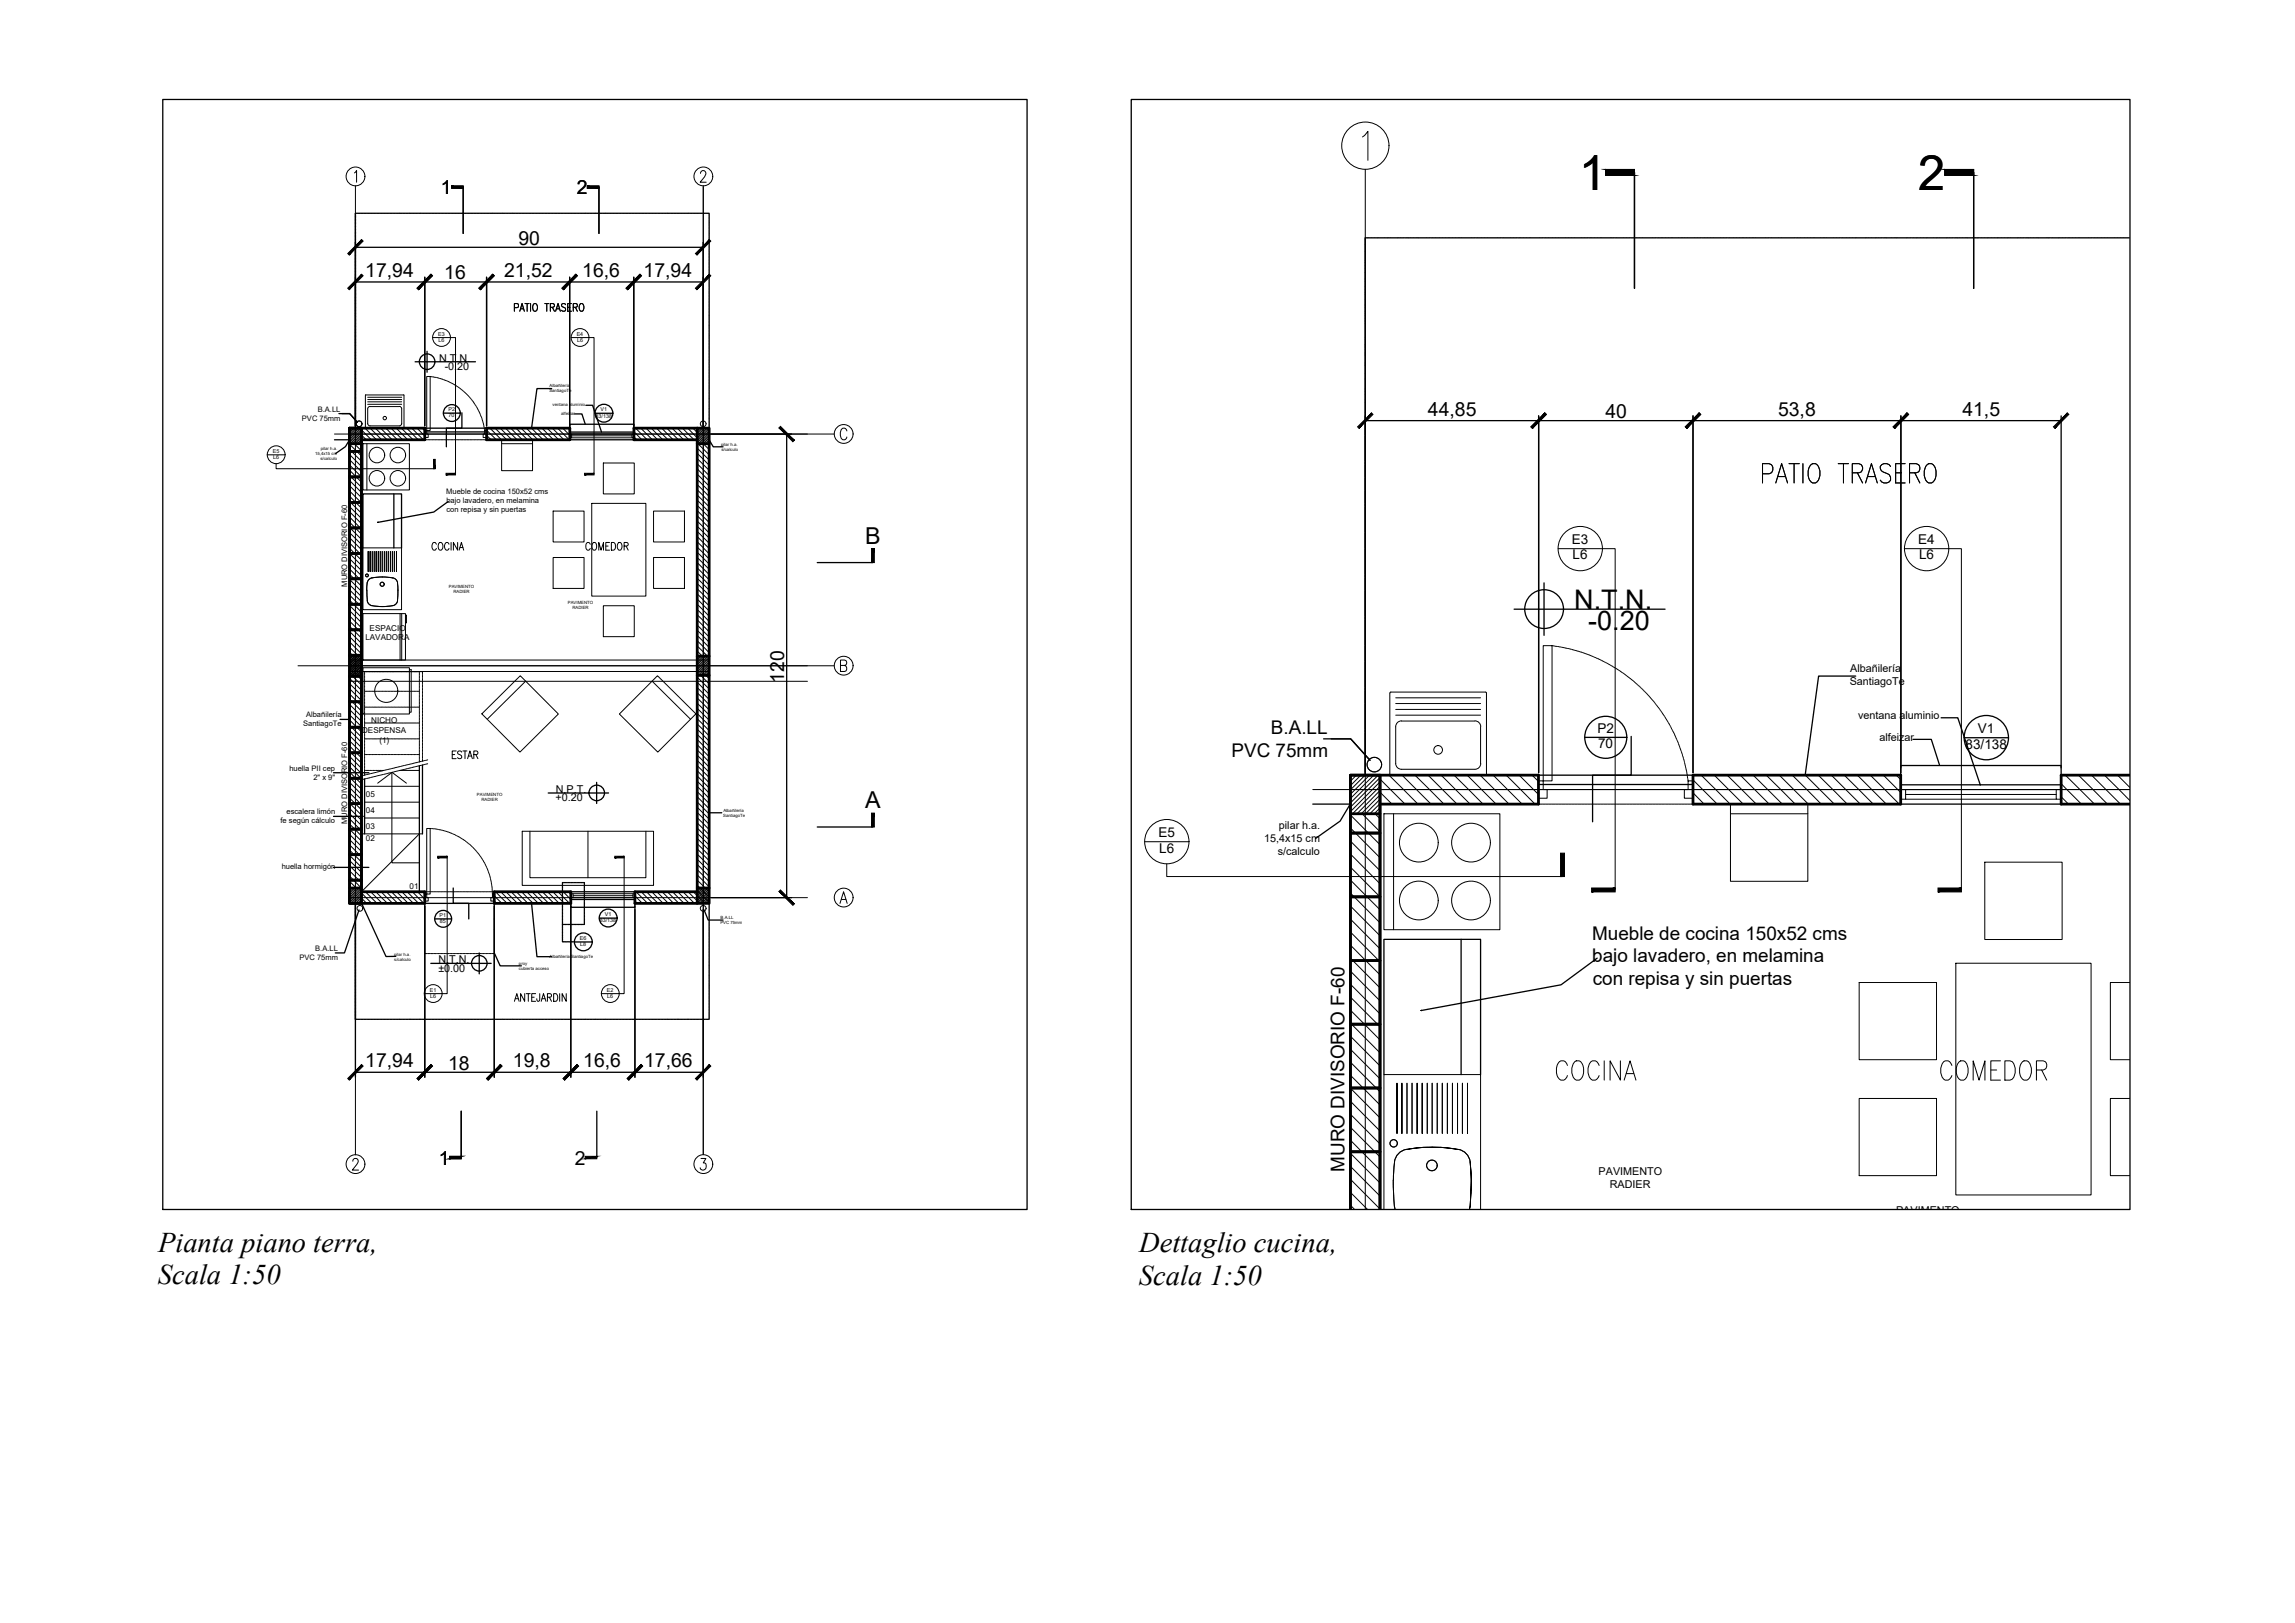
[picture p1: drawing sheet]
<svg xmlns="http://www.w3.org/2000/svg" width="594mm" height="420mm" viewBox="0 0 594 420" stroke-linecap="round" stroke-linejoin="round" font-family="sans-serif">
<defs><g id="words">
<g font-size="12.6">
<text x="408.7" y="49.1">1</text>
<text x="496.5" y="49.1">2</text>
</g>
<g font-size="8.8">
<text x="455.1" y="126.3">PATIO TRASERO</text>
<text x="401.8" y="280.8">COCINA</text>
<text x="501.3" y="280.8">COMEDOR</text>
</g>
<g font-size="7.4">
<text x="40.9" y="324.1">Pianta piano terra,</text>
<text x="294.9" y="324.2">Dettaglio cucina,</text>
<text x="40.9" y="332.5">Scala 1:50</text>
<text x="294.8" y="332.6">Scala 1:50</text>
</g>
<g font-size="7">
<text x="407.5" y="157.6">N.T.N.</text>
<text x="411.1" y="163.2">-0.20</text>
</g>
<g font-size="6">
<text x="224" y="140.7">B</text>
<text x="224" y="209.2">A</text>
</g>
<g font-size="5">
<text x="114.1" y="50.2">1</text>
<text x="149.3" y="50.2">2</text>
<text x="134.2" y="63.3">90</text>
<text x="94.5" y="71.7">17,94</text>
<text x="130.5" y="71.7">21,52</text>
<text x="150.7" y="71.7">16,6</text>
<text x="166.6" y="71.7">17,94</text>
<text x="115" y="72.3">16</text>
<text x="369.6" y="107.6">44,85</text>
<text x="460.3" y="107.6">53,8</text>
<text x="508" y="107.6">41,5</text>
<text x="415.6" y="108.2">40</text>
<text x="203" y="176.7" transform="rotate(-90 203 176.7)">120</text>
<text x="94.5" y="276.3">17,94</text>
<text x="116" y="276.9">18</text>
<text x="132.8" y="276.3">19,8</text>
<text x="151" y="276.3">16,6</text>
<text x="166.7" y="276.3">17,66</text>
<text x="113.6" y="301.5">1</text>
<text x="148.8" y="301.5">2</text>
</g>
<g font-size="4.9">
<text x="110.4" y="143.6">COCINA</text>
<text x="150.3" y="143.6">COMEDOR</text>
<text x="329" y="190">B.A.LL</text>
<text x="115.7" y="197.6">ESTAR</text>
<text x="318.8" y="195.9">PVC 75mm</text>
<text x="412.1" y="243.3">Mueble de cocina 150x52 cms</text>
<text x="412.2" y="249.1">bajo lavadero, en melamina</text>
<text x="412.3" y="255">con repisa y sin puertas</text>
<text x="348" y="303.3" transform="rotate(-90 348 303.3)">MURO DIVISORIO F-60</text>
</g>
<g font-size="3.5">
<text x="406.9" y="140.9">E3</text>
<text x="496.5" y="140.9">E4</text>
<text x="407.1" y="144.8">L6</text>
<text x="496.8" y="144.8">L6</text>
<text x="413.5" y="189.8">P2</text>
<text x="512" y="189.8">V1</text>
<text x="413.7" y="193.7">70</text>
<text x="508.8" y="193.8">83/138</text>
<text x="299.9" y="216.8">E5</text>
<text x="300.1" y="220.7">L6</text>
</g>
<g font-size="2.8">
<text x="113.7" y="93.6">N.T.N.</text>
<text x="115.1" y="95.9">-0.20</text>
<text x="478.8" y="177.4">SantiagoTe</text>
<text x="478.9" y="174">Albañilería</text>
<text x="481" y="186.2">ventana aluminio</text>
<text x="486.5" y="191.9">alfeizar</text>
<text x="143.8" y="207.5">+0.20</text>
<text x="143.9" y="205.2">N.P.T.</text>
<text x="331.1" y="214.6">pilar h.a.</text>
<text x="327.3" y="217.9">15,4x15 cm</text>
<text x="330.8" y="221.2">s/calculo</text>
<text x="113.5" y="251.6">±0.00</text>
<text x="113.5" y="249.4">N.T.N.</text>
<text x="413.8" y="304.1">PAVIMENTO</text>
<text x="416.7" y="307.5">RADIER</text>
<text x="490.8" y="314.3">PAVIMENTO</text>
</g>
<g font-size="2.1">
<text x="94.6" y="165.8">LAVADORA</text>
<text x="95.7" y="163.3">ESPACIO</text>
<text x="93.7" y="189.8">DESPENSA</text>
<text x="96.1" y="187.2">NICHO</text>
<text x="98.2" y="192.3">(1)</text>
<text x="94.7" y="206.4">05</text>
<text x="94.7" y="214.5">03</text>
<text x="94.7" y="210.5">04</text>
<text x="94.7" y="217.8">02</text>
<text x="106" y="230.3">01</text>
</g>
<g font-size="2">
<text x="82.3" y="106.6">B.A.LL</text>
<text x="78.2" y="109">PVC 75mm</text>
<text x="115.5" y="127.9">Mueble de cocina 150x52 cms</text>
<text x="115.5" y="130.2">bajo lavadero, en melamina</text>
<text x="115.6" y="132.6">con repisa y sin puertas</text>
<text x="89.9" y="151.9" transform="rotate(-90 89.9 151.9)">MURO DIVISORIO F-60</text>
<text x="79.2" y="185.6">Albañilería</text>
<text x="78.5" y="187.9">SantiagoTe</text>
<text x="74.9" y="199.5">huella PII cep</text>
<text x="81.1" y="201.9">2&quot; x 9&quot;</text>
<text x="72.6" y="213">fe según cálculo</text>
<text x="74.2" y="210.7">escalera limón</text>
<text x="89.9" y="213.3" transform="rotate(-90 89.9 213.3)">MURO DIVISORIO F-60</text>
<text x="72.9" y="225.1">huella hormigón</text>
<text x="77.5" y="248.6">PVC 75mm</text>
<text x="81.6" y="246.2">B.A.LL</text>
</g>
<g font-size="1.4">
<text x="113.4" y="87">E3</text>
<text x="113.5" y="88.5">L6</text>
<text x="149.3" y="87">E4</text>
<text x="149.4" y="88.5">L6</text>
<text x="116.1" y="106.5">P2</text>
<text x="155.5" y="106.5">V1</text>
<text x="116.1" y="108">70</text>
<text x="154.2" y="108.1">83/138</text>
<text x="70.6" y="117.3">E5</text>
<text x="70.7" y="118.8">L6</text>
<text x="113.8" y="237.4">P1</text>
<text x="113.9" y="239">85</text>
<text x="155.3" y="238.8">83/138</text>
<text x="156.6" y="237.2">V1</text>
<text x="150.1" y="243.4">E6</text>
<text x="150.2" y="245">L8</text>
<text x="111.3" y="256.8">E1</text>
<text x="157.1" y="256.8">E2</text>
<text x="111.4" y="258.3">L6</text>
<text x="157.2" y="258.3">L6</text>
</g>
<g font-size="1.1">
<text x="142.2" y="101.6">SantiagoTe</text>
<text x="142.3" y="100.2">Albañilería</text>
<text x="143.1" y="105">ventana aluminio</text>
<text x="145.3" y="107.3">alfeizar</text>
<text x="81.5" y="117.7">15,4x15 cm</text>
<text x="82.9" y="119.1">s/calculo</text>
<text x="83.1" y="116.4">pilar h.a.</text>
<text x="186.7" y="115.3">pilar h.a.</text>
<text x="186.7" y="116.7" transform="rotate(1 186.7 116.7)">s/calculo</text>
<text x="116.2" y="152.2">PAVIMENTO</text>
<text x="117.4" y="153.6">RADIER</text>
<text x="147" y="156.3">PAVIMENTO</text>
<text x="148.2" y="157.6">RADIER</text>
<text x="123.5" y="206">PAVIMENTO</text>
<text x="124.6" y="207.4">RADIER</text>
<text x="187.2" y="211.5">SantiagoTe</text>
<text x="187.3" y="210.1">Albañilería</text>
<text x="186.5" y="239.2">PVC 75mm</text>
<text x="186.5" y="237.9">B.A.LL</text>
<text x="102" y="247.4">pilar h.a.</text>
<text x="102" y="248.7">s/calculo</text>
<text x="134.3" y="249.8">proy</text>
<text x="134.3" y="251.1">cubierta acceso</text>
<text x="142.3" y="248">Albañilería SantiagoTe</text>
</g>
</g></defs>
<!-- layer: A-ANNO-SYMB -->
<g fill="none" stroke="#000" stroke-width=".26">
<path d="M92 48.1v250.9M182 48.1v250.8M353.4 43.8v269.3M86.6 112.4h129.3M77.1 172.4h138.8M90.5 173.8h93.1M90.5 176.4h118.5M90.5 170.9h93.1M339.8 204.4h211.5M90.5 232.4h118.5"/>
<circle cx="353.4" cy="37.7" r="6.1"/>
<circle cx="92" cy="45.7" r="2.43"/>
<circle cx="182.1" cy="45.7" r="2.43"/>
<circle cx="218.4" cy="112.3" r="2.43"/>
<circle cx="218.4" cy="172.3" r="2.43"/>
<circle cx="218.4" cy="232.4" r="2.43"/>
<circle cx="92" cy="301.4" r="2.43"/>
<circle cx="182.1" cy="301.4" r="2.43"/>
</g>
<!-- layer: A-WALL-FULL -->
<g fill="none" stroke="#000" stroke-width=".72">
<path d="M90.5 110.8h3.1v123.1h-3.1zM90.5 116.9h3.1M90.5 114.9h3.1M93.6 110.8h16.4v3h-16.4M126 110.8h21.5v3h-21.5zM180.5 110.8h3.1v123.1h-3.1zM180.5 110.8h-16.4v3h16.4M180.5 114.9h3.1M90.5 136.7h3.1M90.5 130.1h3.1M90.5 123.5h3.1M90.5 156.4h3.1"/>
<path d="M90.5 149.8h3.1M90.5 143.3h3.1M90.5 169.6h3.1M90.5 175.1h3.1M90.5 163h3.1M180.5 169.9h3.1M180.5 174.9h3.1M90.5 181.7h3.1M90.5 188.3h3.1M90.5 194.9h3.1M90.5 201.5h3.1M90.5 208h3.1"/>
<path d="M90.5 214.6h3.1M349.6 215.7h7.6M349.6 210.7h7.6M357.2 200.7h41v7.5h-41M438.2 200.7h53.8v7.5h-53.8zM551.3 200.7h-17.8v7.5h17.8M90.5 227.9h3.1M90.5 221.2h3.1M90.5 229.9h3.1M93.6 230.9h16.4v3h-16.4M127.9 230.9h19.9v3h-19.9zM180.5 230.9h-16.1v3h16.1"/>
<path d="M180.5 229.9h3.1M349.6 232.2h7.6M349.6 248.7h7.6M349.6 265.1h7.6M349.6 298.2h7.6M349.6 281.7h7.6M349.6 313.1v-112.4h7.6v112.4"/>
</g>
<!-- layer: A-WALL-FULL-EXTR -->
<path d="M86.6 113.8h3.9M339.8 208.2h9.8" fill="none" stroke="#000" stroke-width=".34"/>
<!-- layer: A-FURN -->
<g fill="none" stroke="#000" stroke-width=".26">
<path d="M94 114.9h12v11.9h-12zM94.7 102.2h9.8M94.7 102.2v8.6h9.8v-8.6M95 114.9v11.9M95.2 105.8l.2-.4 .4-.2 7.5 .1a.55 .55 0 0 1 .7 .5M95.2 105.8v3.8l.2 .5 .4 .2 7.8-.1 .4-.6v-3.8M95.2 103.4h8.8M95.2 102.8h8.8M95.2 104h8.8M95.2 104.7h8.8M156.2 119.9h8v8h-8zM143.2 132.3h8v8h-8z"/>
<path d="M153.2 130.3h14v24h-14zM169.2 132.3h8v8h-8zM94 141.8h9.9v16h-9.9zM94 158.8h11v12.1h-11zM95.3 142.8v5.2v-5.2M95.6 149.9a10.6 10.6 0 0 1 6.8 0 4.9 4.9 0 0 1 .6 3.4l-.1 1.7a1.66 1.66 0 0 1-1.8 1.9l-1.6 .1a8.8 8.8 0 0 1-3.9-.5 3.2 3.2 0 0 1-.6-2.6v-.6a5 5 0 0 1 .6-3.4zM95.8 142.8v5.2v-5.2M96.4 142.8v5.2M96.9 142.8v5.2M97.4 142.8v5.2v-5.2M97.9 142.8v5.2v-5.2M98.4 142.8v5.2"/>
<path d="M98.9 142.8v5.2M99.5 142.8v5.2M100 142.8v5.2M100.5 142.8v5.2M101.1 142.8v5.2M101.6 142.8v5.2M102.1 142.8v5.2M102.6 142.8v5.2v-5.2M103.6 158.8v12.1M104 158.8v12.1M105 159.2h.2v2.1h-.2M143.2 144.3h8v8h-8z"/>
<path d="M156.2 156.8h8v8h-8zM169.2 144.3h8v8h-8zM94 172.9h12v11.9h-12zM106 173.4h.4v11h-.4M136.1 176.3l-10 9.9M168.8 176.3l9.9 9.9M170.2 174.9l9.9 9.9-9.8 9.9-10-9.9zM359.8 179.4v21M359.8 179.4l.2-.2h24.5l.3 .2M384.8 179.4v21l-.3 .2M124.7 184.8l10-9.9 9.8 9.9-9.9 9.9zM361.3 182.1h22"/>
<path d="M361.3 180.7h22M361.3 183.7h22M361.3 185.1h22M381.8 186.7l-19-.1a1.5 1.5 0 0 0-1.5 1.5v9.6a1.5 1.5 0 0 0 1.5 1.5h19M381.8 186.6a1.5 1.5 0 0 1 1.5 1.5M383.3 188.1v9.6M383.3 197.6a1.5 1.5 0 0 1-1.5 1.6M135.2 215.2h34v14h-34zM137.2 215.2v12h30v-12M152.2 215.2v12M358.2 210.7h30.1v30h-30.1zM359.8 200.4l.2 .2"/>
<path d="M360 200.7h24.5M360.7 210.7v30M513.8 223.2h20v20h-20zM481.3 254.4h20v19.9h-20zM506.3 249.4h35v59.9h-35zM551.3 254.4h-5v19.9h5M361.6 280.4v13v-13M362.9 280.4v13v-13M364 297.6l4.5-.6h2.2h-2.2zM364 297.6a4.1 4.1 0 0 0-3.2 4.5l-.1 3.4M364.2 280.4v13M365.5 280.4v13"/>
<path d="M366.8 280.4v13v-13M368.1 280.4v13v-13M369.5 280.4v13M370.7 297h2.3l4.5 .6-4.5-.6zM370.7 280.4v13M372 280.4v13M373.4 280.4v13M374.7 280.4v13M376 280.4v13M377.3 280.4v13M377.5 297.6a3.7 3.7 0 0 1 3.1 3.2M378.6 280.4v13"/>
<path d="M379.9 280.4v13v-13M481.3 284.4h20v19.9h-20zM551.3 284.4h-5v19.9h5M358.2 313.1v-34.9h25.1v34.9M360.7 305.5l.1 5.1 .4 2.5M380.5 300.8l.3 4.7zM380.5 312.3l-.1 .8 .1-.8M380.8 305.5l-.3 6.8z"/>
<circle cx="93" cy="109.7" r=".74"/>
<circle cx="97.6" cy="117.8" r="2.01"/>
<circle cx="99.6" cy="108.2" r=".44"/>
<circle cx="103" cy="117.8" r="2.01"/>
<circle cx="182" cy="109.7" r=".74"/>
<circle cx="97.6" cy="123.8" r="2.01"/>
<circle cx="103" cy="123.8" r="2.01"/>
<circle cx="95" cy="149" r=".36"/>
<circle cx="98.9" cy="151.2" r=".53"/>
<circle cx="100" cy="178.9" r="2.98"/>
<circle cx="355.8" cy="197.9" r="1.88"/>
<circle cx="372.3" cy="194.1" r="1.12"/>
<circle cx="367.3" cy="218.1" r="5"/>
<circle cx="380.8" cy="218.1" r="5"/>
<circle cx="93.2" cy="235.2" r=".74"/>
<circle cx="182" cy="235.2" r=".74"/>
<circle cx="367.3" cy="233.1" r="5"/>
<circle cx="380.8" cy="233.1" r="5"/>
<circle cx="360.8" cy="296" r=".95"/>
<circle cx="370.7" cy="301.7" r="1.38"/>
</g>
<!-- layer: A-FLOR-OVHD -->
<g fill="none" stroke="#000" stroke-width=".26">
<path d="M110 113.8h.2M110.3 113.8h.3M110.7 113.8h.3M111.1 113.8h.3M111.5 113.8h.2M111.8 113.8h.3M112.2 113.8h.3M112.6 113.8h.2M113 113.8h.2M113.3 113.8h.3M113.7 113.8h.3M114.1 113.8h.3"/>
<path d="M114.4 113.8h.3M114.8 113.8h.3M115.2 113.8h.3M115.6 113.8h.2M116 113.8h.2M116.3 113.8h.3M116.7 113.8h.3M117.1 113.8h.2M117.4 113.8h.3M117.8 113.8h.3M118.2 113.8h.3M118.6 113.8h.2"/>
<path d="M119 113.8h.2M119.4 113.8h.2M119.7 113.8h.2M120.1 113.8h.2M120.5 113.8h.2M120.8 113.8h.3M121.2 113.8h.3M121.6 113.8h.2M122 113.8h.2M122.4 113.8h.2M122.7 113.8h.3M123.1 113.8h.2"/>
<path d="M123.5 113.8h.2M123.8 113.8h.3M124.2 113.8h.3M124.6 113.8h.3M125 113.8h.2M125.3 113.8h.3M125.7 113.8h.3M93.6 173.9h.1M93.9 173.9h.2M94.2 173.9h14.5M94.4 178.7v.3h.2M94.4 173.9v.2"/>
<path d="M94.4 174.2v.3M94.4 174.6v.3M94.4 175v.2M94.4 175.4v.2M94.4 175.7v.3M94.4 176.1v.2M94.4 176.5v.2M94.4 176.8v.3M94.4 177.2v.3M94.4 177.6v.3M94.4 178v.2M94.4 178.3v.3"/>
<path d="M94.4 179.1v.2M94.4 179.5v.2M94.4 179.8v.3M94.8 179h.2M95.1 179h.3M95.5 179h.3M95.9 179h.3M96.3 179h.2M96.7 179h.2M97 179h.3M97.4 179h.2M97.8 179h.2"/>
<path d="M98.1 179h.3M98.5 179h.3M98.9 179h.3M99.3 179h.2M99.7 179h.2M100 179h.3M100.4 179h.2M100.8 179h.2M101.1 179h.3M101.5 179h.3M101.9 179h.3M102.3 179h.2"/>
<path d="M102.6 179h.3M103 179h.3M103.4 179h.2M103.8 179h.2M104.2 179h.2M104.5 179h.3M104.9 179h.2M105.3 179h.2M105.6 179h.3M106 179h.3M106.4 179h.3M106.8 179h.2"/>
<path d="M107.2 179h.2M107.5 179h.3M107.9 179h.2M108.6 173.9v.1M108.6 174.2v.2M108.6 174.6v.2M108.6 174.9v.3M108.6 175.3v.3M108.6 175.7v.3M108.6 176.1v.2M108.6 176.5v.2M108.6 176.8v.3"/>
<path d="M108.6 177.2v.2M108.6 177.6v.2M108.6 177.9v.3M108.6 178.3v.3M108.6 178.7v.3h-.3M108.6 179.1v.2M108.6 179.4v.3M108.6 179.8v.3M108.9 173.9h.2M109.2 173.9l.2 .3M109.4 174.3v.2M109.4 174.6v.3"/>
<path d="M109.4 175v.3M109.4 175.4v.3M109.4 175.8v.2M109.4 176.2v.2M109.4 176.5v.3M109.4 176.9v.2M109.4 177.3v.2M109.4 177.6v.3M109.4 178v.3M109.4 178.4v.3M109.4 178.8v.2M109.4 179.2v.2"/>
<path d="M109.4 179.5v.3M109.4 179.9v.2M94.4 199.4h.1M94.4 195.3h.2M94.4 191.3h.2M94.4 187.2h.2M94.4 182.9v.2h.2M94.4 180.2v.3M94.4 180.6v.2M94.4 180.9v.3M94.4 181.3v.3M94.4 181.7v.3"/>
<path d="M94.4 182.1v.2M94.4 182.5v.2M94.4 183.2v.3M94.4 183.6v.2M94.4 184v.2M94.4 184.3v.3M94.4 184.7v.3M94.4 185.1v.2M94.4 185.5v.2M94.4 185.9v.2M94.4 186.2v.3M94.4 186.6v.2"/>
<path d="M94.4 187v.2M94.4 187.3v.3M94.4 187.7v.3M94.4 188.1v.3M94.4 188.5v.2M94.4 188.8v.3M94.4 189.2v.3M94.4 189.6v.2M94.4 190v.2M94.4 190.3v.3M94.4 190.7v.3M94.4 191.1v.3"/>
<path d="M94.4 191.5v.2M94.4 191.8v.3M94.4 192.2v.3M94.4 192.6v.2M94.4 193v.2M94.4 193.4v.2M94.4 193.7v.3M94.4 194.1v.2M94.4 194.5v.2M94.4 194.8v.3M94.4 195.2v.3M94.4 195.6v.2"/>
<path d="M94.4 196v.2M94.4 196.4v.2M94.4 196.7v.2M94.4 197.1v.2M94.4 197.5v.2M94.4 197.8v.3M94.4 198.2v.3M94.4 198.6v.3M94.4 199v.2M94.4 199.4v.2M94.4 199.7v.3M94.7 199.4h.2"/>
<path d="M94.8 195.3h.2M94.8 191.3h.2M94.8 187.2h.2M94.8 183.1h.2M95.1 199.4h.2M95.1 195.3h.3M95.1 191.3h.3M95.1 187.2h.3M95.1 183.1h.3M95.4 199.4h.2M95.5 195.3h.3M95.5 191.3h.3"/>
<path d="M95.5 187.2h.3M95.5 183.1h.3M95.8 199.4h.2M95.9 195.3h.3M95.9 191.3h.3M95.9 187.2h.3M95.9 183.1h.3M96.2 199.4h.2M96.3 195.3h.2M96.3 191.3h.2M96.3 187.2h.2M96.3 183.1h.2"/>
<path d="M96.5 199.4h.3M96.7 195.3h.2M96.7 191.3h.2M96.7 187.2h.2M96.7 183.1h.2M96.9 199.4h.3M97 195.3h.3M97 191.3h.3M97 187.2h.3M97 183.1h.3M97.3 199.4h.3M97.4 195.3h.2"/>
<path d="M97.4 191.3h.2M97.4 187.2h.2M97.4 183.1h.2M97.4 200h-.3M97.7 199.4h.2M97.7 199.8l-.2 .1M97.8 195.3h.2M97.8 191.3h.2M97.8 187.2h.2M97.8 183.1h.2M98 199.4h.3M98.1 199.7l-.3 .1"/>
<path d="M98.1 195.3h.3M98.1 191.3h.3M98.1 187.2h.3M98.1 183.1h.3M98.4 199.4h.3M98.4 199.7h-.2M98.5 195.3h.3M98.5 191.3h.3M98.5 187.2h.3M98.5 183.1h.3M98.8 199.4h.2M98.8 199.6l-.2 .1"/>
<path d="M98.9 195.3h.3M98.9 191.3h.3M98.9 187.2h.3M98.9 183.1h.3M99.2 199.5l-.3 .1M99.3 195.3h.2M99.3 191.3h.2M99.3 187.2h.2M99.3 183.1h.2M99.5 199.4h-.3M99.7 195.3h.2M99.7 191.3h.2"/>
<path d="M99.7 187.2h.2M99.7 183.1h.2M99.9 199.3l-.2 .1M100 195.3h.3M100 191.3h.3M100 187.2h.3M100 183.1h.3M100.3 199.2l-.3 .1M100.4 195.3h.2M100.4 191.3h.2M100.4 187.2h.2M100.4 183.1h.2"/>
<path d="M100.6 199.2h-.2M100.8 195.3h.2M100.8 191.3h.2M100.8 187.2h.2M100.8 183.1h.2M101 199.1h-.2M101.1 195.3h.3M101.1 191.3h.3M101.1 187.2h.3M101.1 183.1h.3M101.4 200h-.3M101.4 199h-.3"/>
<path d="M101.5 195.3h.3M101.5 191.3h.3M101.5 187.2h.3M101.5 183.1h.3M101.7 199.9l-.2 .1M101.7 198.9h-.2M101.9 195.3h.3M101.9 191.3h.3M101.9 187.2h.3M101.9 183.1h.3M102.1 199.8l-.2 .1M102.1 198.8l-.2 .1"/>
<path d="M102.3 195.3h.2M102.3 191.3h.2M102.3 187.2h.2M102.3 183.1h.2M102.5 199.7h-.3M102.5 198.7l-.3 .1M102.6 195.3h.3M102.6 191.3h.3M102.6 187.2h.3M102.6 183.1h.3M102.8 199.6l-.2 .1M102.8 198.6l-.2 .1"/>
<path d="M103 195.3h.3M103 191.3h.3M103 187.2h.3M103 183.1h.3M103.2 199.5l-.2 .1M103.2 198.5l-.2 .1M103.4 195.3h.2M103.4 191.3h.2M103.4 187.2h.2M103.4 183.1h.2M103.6 199.4l-.3 .1M103.6 198.4l-.3 .1"/>
<path d="M103.8 195.3h.2M103.8 191.3h.2M103.8 187.2h.2M103.8 183.1h.2M103.9 199.4h-.2M103.9 198.3l-.2 .1M104.2 195.3h.2M104.2 191.3h.2M104.2 187.2h.2M104.2 183.1h.2M104.3 199.3h-.2M104.3 198.3h-.2"/>
<path d="M104.5 195.3h.3M104.5 191.3h.3M104.5 187.2h.3M104.5 183.1h.3M104.7 199.2h-.3M104.7 198.2h-.3M104.9 195.3h.2M104.9 191.3h.2M104.9 187.2h.2M104.9 183.1h.2M105 199.1l-.2 .1M105 198.1h-.2"/>
<path d="M105.3 195.3h.2M105.3 191.3h.2M105.3 187.2h.2M105.3 183.1h.2M105.4 199l-.3 .1M105.4 198h-.3M105.6 195.3h.3M105.6 191.3h.3M105.6 187.2h.3M105.6 183.1h.3M105.8 198.9l-.3 .1M105.8 197.9l-.3 .1"/>
<path d="M106 195.3h.3M106 191.3h.3M106 187.2h.3M106 183.1h.3M106.1 198.8l-.2 .1M106.1 197.8l-.2 .1M106.4 195.3h.3M106.4 191.3h.3M106.4 187.2h.3M106.4 183.1h.3M106.5 198.7l-.3 .1M106.5 197.8h-.3"/>
<path d="M106.8 195.3h.2M106.8 191.3h.2M106.8 187.2h.2M106.8 183.1h.2M106.9 198.6l-.3 .1M106.9 197.7h-.3M107.2 195.3h.2M107.2 191.3h.2M107.2 187.2h.2M107.2 183.1h.2M107.2 197.5l-.3 .1M107.2 198.6h-.3"/>
<path d="M107.5 195.3h.3M107.5 191.3h.3M107.5 187.2h.3M107.5 183.1h.3M107.6 197.5h-.3M107.6 198.5h-.3M107.9 195.3h.2M107.9 191.3h.2M107.9 187.2h.2M107.9 183.1h.2M107.9 198.4h-.2M107.9 197.4l-.2 .1"/>
<path d="M108.3 195.3h.3M108.3 197.3l-.3 .1M108.3 198.3h-.3M108.6 180.2v.2M108.6 180.6v.2M108.6 180.9v.3M108.6 181.3v.3M108.6 181.7v.2M108.6 182v.3M108.6 182.4v.3M108.6 182.8v.3h-.3M108.6 183.2v.2"/>
<path d="M108.6 183.6v.2M108.6 184v.2M108.6 184.3v.2M108.6 184.7v.2M108.6 185.1v.2M108.6 185.4v.3M108.6 185.8v.3M108.6 186.2v.3M108.6 186.6v.2M108.6 187v.2h-.3M108.6 187.3v.3M108.6 187.7v.2"/>
<path d="M108.6 188.1v.2M108.6 188.4v.3M108.6 188.8v.3M108.6 189.2v.3M108.6 189.6v.2M108.6 189.9v.3M108.6 190.3v.3M108.6 190.7v.2M108.6 191.1v.2h-.3M108.6 191.4v.3M108.6 191.8v.3M108.6 192.2v.3"/>
<path d="M108.6 192.5v.3M108.6 192.9v.3M108.6 193.3v.3M108.6 193.7v.2M108.6 194.1v.2M108.6 194.5v.2M108.6 194.8v.3M108.6 195.2v.2M108.6 195.6v.2M108.6 195.9v.3M108.6 196.3v.3M108.6 196.7v.2"/>
<path d="M108.6 197.1v.1M108.7 198.2l-.3 .1M108.7 197.2l-.3 .1M109 198.1l-.2 .1M109 197.1l-.2 .1M109.4 180.3v.2M109.4 180.7v.2M109.4 181v.3M109.4 181.4v.3M109.4 181.8v.2M109.4 182.2v.2M109.4 182.5v.3"/>
<path d="M109.4 182.9v.2M109.4 183.3v.2M109.4 183.7v.2M109.4 184v.3M109.4 184.4v.3M109.4 184.8v.2M109.4 185.1v.3M109.4 185.5v.3M109.4 185.9v.3M109.4 186.3v.2M109.4 186.7v.2M109.4 187v.3"/>
<path d="M109.4 187.4v.2M109.4 187.8v.2M109.4 188.1v.3M109.4 188.5v.3M109.4 188.9v.3M109.4 189.3v.2M109.4 189.7v.2M109.4 190v.3M109.4 190.4v.2M109.4 190.8v.2M109.4 191.1v.3M109.4 191.5v.3"/>
<path d="M109.4 191.9v.3M109.4 192.3v.2M109.4 192.7v.2M109.4 193v.3M109.4 193.4v.2M109.4 193.8v.2M109.4 194.2v.2M109.4 194.5v.3M109.4 194.9v.3M109.4 195.3v.3M109.4 195.6v.3M109.4 196v.3"/>
<path d="M109.4 196.4v.3M109.4 196.8v.2M109.4 198l-.3 .1M109.4 197l-.3 .1M109.7 198h-.2M109.7 196.9l-.2 .1M110.1 197.8l-.2 .1M110.1 196.9h-.2M110.5 197.8h-.2M110.5 196.8h-.2M110.7 197.7l-.1 .1M110.7 196.7h-.1"/>
<path d="M93.7 201.8l-.1 .1M93.7 200.8h-.1M94.1 201.7l-.3 .1M94.1 200.7l-.3 .1M94.4 200.1v.2M94.4 200.5v.2M94.5 201.6l-.3 .1M94.5 200.6l-.3 .1M94.8 201.6h-.2M94.8 200.5l-.2 .1M95.2 201.5h-.3M95.2 200.5h-.3"/>
<path d="M95.6 201.4h-.3M95.6 200.4h-.3M95.9 201.3l-.3 .1M95.9 200.3h-.3M96.3 201.2l-.3 .1M96.3 200.2l-.3 .1M96.6 201.1l-.2 .1M96.6 200.1l-.2 .1M97 201l-.3 .1M97 200l-.3 .1M97.4 200.9l-.3 .1M97.7 200.8l-.2 .1"/>
<path d="M98.1 200.8h-.3M98.4 200.7h-.2M98.8 200.6h-.2M99.2 200.5h-.3M99.5 200.4l-.2 .1M99.9 200.3l-.2 .1M100.3 200.3h-.3M100.6 200.1l-.2 .1M101 200l-.2 .1M398.2 208.2h.3M398.6 208.2h.3M399 208.2h.3"/>
<path d="M399.4 208.2h.2M399.7 208.2h.3M400.1 208.2h.3M400.5 208.2h.2M400.9 208.2h.2M401.2 208.2h.3M401.6 208.2h.3M402 208.2h.2M402.4 208.2h.2M402.7 208.2h.3M403.1 208.2h.3M403.5 208.2h.2"/>
<path d="M403.9 208.2h.2M404.3 208.2h.2M404.6 208.2h.2M405 208.2h.2M405.4 208.2h.2M405.7 208.2h.3M406.1 208.2h.3M406.5 208.2h.3M406.9 208.2h.2M407.3 208.2h.2M407.6 208.2h.3M408 208.2h.2"/>
<path d="M408.4 208.2h.2M408.7 208.2h.3M409.1 208.2h.3M409.5 208.2h.3M409.9 208.2h.2M410.2 208.2h.3M410.6 208.2h.3M411 208.2h.2M411.4 208.2h.2M411.7 208.2h.3M412.1 208.2h.3M412.5 208.2h.2"/>
<path d="M412.8 208.2h.3M413.2 208.2h.3M413.6 208.2h.3M414 208.2h.2M414.4 208.2h.2M414.8 208.2h.2M415.1 208.2h.2M415.5 208.2h.2M415.9 208.2h.2M416.2 208.2h.3M416.6 208.2h.3M417 208.2h.3"/>
<path d="M417.4 208.2h.2M417.8 208.2h.2M418.1 208.2h.3M418.5 208.2h.2M418.9 208.2h.2M419.2 208.2h.3M419.6 208.2h.3M420 208.2h.3M420.4 208.2h.2M420.7 208.2h.3M421.1 208.2h.3M421.5 208.2h.2"/>
<path d="M421.9 208.2h.2M422.2 208.2h.3M422.6 208.2h.3M423 208.2h.2M423.3 208.2h.3M423.7 208.2h.3M424.1 208.2h.3M424.5 208.2h.2M424.9 208.2h.2M425.3 208.2h.2M425.6 208.2h.2M426 208.2h.2"/>
<path d="M426.4 208.2h.2M426.7 208.2h.3M427.1 208.2h.3M427.5 208.2h.3M427.9 208.2h.2M428.3 208.2h.2M428.6 208.2h.3M429 208.2h.2M429.4 208.2h.2M429.7 208.2h.3M430.1 208.2h.3M430.5 208.2h.3"/>
<path d="M430.9 208.2h.2M431.2 208.2h.3M431.6 208.2h.3M432 208.2h.2M432.4 208.2h.2M432.7 208.2h.3M433.1 208.2h.3M433.5 208.2h.2M433.8 208.2h.3M434.2 208.2h.3M434.6 208.2h.3M435 208.2h.2"/>
<path d="M435.4 208.2h.2M435.8 208.2h.2M436.1 208.2h.2M436.5 208.2h.2M436.9 208.2h.2M437.2 208.2h.3M437.6 208.2h.3M438 208.2h.2M110 230.9h.3M110 233.9v.2M110 234.2v.3M110 234.6v.3"/>
<path d="M110 235v.3M110 235.3v.3M110 235.7v.3M110 236.1v.3M110 236.5v.2M110 236.9v.2M110 237.3v.2M110 237.6v.3M110 238v.2M110 238.4v.2M110 238.7v.3M110 239.1v.3"/>
<path d="M110 239.5v.2M110 239.9v.2M110.4 230.9h.2M110.8 230.9h.2M111.1 230.9h.3M111.5 230.9h.3M111.9 230.9h.3M112.3 230.9h.2M112.7 230.9h.2M113 230.9h.3M113.4 230.9h.2M113.8 230.9h.2"/>
<path d="M114.1 230.9h.3M114.5 230.9h.3M114.9 230.9h.3M115.3 230.9h.2M115.7 230.9h.2M116 230.9h.3M116.4 230.9h.2M116.8 230.9h.2M117.2 230.9h.2M117.5 230.9h.3M117.9 230.9h.3M118.3 230.9h.2"/>
<path d="M118.6 230.9h.3M119 230.9h.3M119.4 230.9h.2M119.8 230.9h.2M120.2 230.9h.2M120.5 230.9h.3M120.9 230.9h.2M121.3 230.9h.2M121.6 230.9h.3M122 230.9h.3M122.4 230.9h.3M122.8 230.9h.2"/>
<path d="M123.2 230.9h.2M123.5 230.9h.3M123.9 230.9h.2M124.3 230.9h.2M124.6 230.9h.3M125 230.9h.3M125.4 230.9h.3M125.8 230.9h.2M126.2 230.9h.2M126.5 230.9h.3M126.9 230.9h.2M127.3 230.9h.2"/>
<path d="M127.6 230.9h.3M127.9 233.9v.2M127.9 234.2v.3M127.9 234.6v.3M127.9 235v.3M127.9 235.3v.3M127.9 235.7v.3M127.9 236.1v.3M127.9 236.5v.2M127.9 236.9v.2M127.9 237.3v.2M127.9 237.6v.3"/>
<path d="M127.9 238v.2M127.9 238.4v.2M127.9 238.7v.3M127.9 239.1v.3M127.9 239.5v.2M127.9 239.9v.2M110 246.6v.3h.3M110 240.3v.2M110 240.6v.2M110 241v.2M110 241.4v.2M110 241.7v.3"/>
<path d="M110 242.1v.3M110 242.5v.3M110 242.9v.2M110 243.3v.2M110 243.6v.3M110 244v.2M110 244.4v.2M110 244.7v.3M110 245.1v.3M110 245.5v.3M110 245.9v.2M110 246.2v.3"/>
<path d="M110.4 246.9h.2M110.8 246.9h.2M111.1 246.9h.3M111.5 246.9h.3M111.9 246.9h.3M112.3 246.9h.2M112.7 246.9h.2M113 246.9h.3M113.4 246.9h.2M113.8 246.9h.2M114.1 246.9h.3M114.5 246.9h.3"/>
<path d="M114.9 246.9h.3M115.3 246.9h.2M115.7 246.9h.2M116 246.9h.3M116.4 246.9h.2M116.8 246.9h.2M117.2 246.9h.2M117.5 246.9h.3M117.9 246.9h.3M118.3 246.9h.2M118.6 246.9h.3M119 246.9h.3"/>
<path d="M119.4 246.9h.2M119.8 246.9h.2M120.2 246.9h.2M120.5 246.9h.3M120.9 246.9h.2M121.3 246.9h.2M121.6 246.9h.3M122 246.9h.3M122.4 246.9h.3M122.8 246.9h.2M123.2 246.9h.2M123.5 246.9h.3"/>
<path d="M123.9 246.9h.2M124.3 246.9h.2M124.6 246.9h.3M125 246.9h.3M125.4 246.9h.3M125.8 246.9h.2M126.2 246.9h.2M126.5 246.9h.3M126.9 246.9h.2M127.3 246.9h.2M127.9 246.6v.3h-.3M127.9 240.3v.2"/>
<path d="M127.9 240.6v.2M127.9 241v.2M127.9 241.4v.2M127.9 241.7v.3M127.9 242.1v.3M127.9 242.5v.3M127.9 242.9v.2M127.9 243.3v.2M127.9 243.6v.3M127.9 244v.2M127.9 244.4v.2M127.9 244.7v.3"/>
<path d="M127.9 245.1v.3M127.9 245.5v.3M127.9 245.9v.2M127.9 246.2v.3"/>
</g>
<!-- layer: A-FLOR-LEVL -->
<g fill="none" stroke="#000" stroke-width=".34">
<path d="M92 55.2v.2l.2-.2M92 55.5v.3M92 55.9v.2M92 56.3v.2M92 56.7v.2M92 57v.3M92 57.4v.3M92 57.8v.2M92 58.1v.3M92 58.5v.3M92 58.9v.3M92 59.3v.2"/>
<path d="M92 59.7v.2M92.3 55.2h.3M92.7 55.2h.2M93 55.2h.3M93.4 55.2h.3M93.8 55.2h.2M94.2 55.2h.2M94.5 55.2h.3M94.9 55.2h.3M95.3 55.2h.2M95.6 55.2h.3M96 55.2h.3"/>
<path d="M96.4 55.2h.3M96.8 55.2h.2M97.2 55.2h.2M97.6 55.2h.2M97.9 55.2h.2M98.3 55.2h.2M98.7 55.2h.2M99 55.2h.3M99.4 55.2h.3M99.8 55.2h.2M100.2 55.2h.2M100.6 55.2h.2"/>
<path d="M100.9 55.2h.2M101.3 55.2h.2M101.7 55.2h.2M102 55.2h.3M102.4 55.2h.3M102.8 55.2h.3M103.2 55.2h.2M103.5 55.2h.3M103.9 55.2h.3M104.3 55.2h.2M104.7 55.2h.2M105 55.2h.3"/>
<path d="M105.4 55.2h.3M105.8 55.2h.3M106.1 55.2h.3M106.5 55.2h.3M106.9 55.2h.3M107.3 55.2h.2M107.7 55.2h.2M108 55.2h.3M108.4 55.2h.3M108.8 55.2h.2M109.1 55.2h.3M109.5 55.2h.3"/>
<path d="M109.9 55.2h.3M110.3 55.2h.2M110.7 55.2h.2M111.1 55.2h.2M111.4 55.2h.2M111.8 55.2h.2M112.2 55.2h.2M112.5 55.2h.3M112.9 55.2h.3M113.3 55.2h.3M113.7 55.2h.2M114.1 55.2h.2"/>
<path d="M114.4 55.2h.3M114.8 55.2h.2M115.2 55.2h.2M115.5 55.2h.3M115.9 55.2h.3M116.3 55.2h.3M116.7 55.2h.2M117 55.2h.3M117.4 55.2h.3M117.8 55.2h.2M118.2 55.2h.2M118.5 55.2h.3"/>
<path d="M118.9 55.2h.3M119.3 55.2h.2M119.6 55.2h.3M120 55.2h.3M120.4 55.2h.3M120.8 55.2h.2M121.2 55.2h.2M121.6 55.2h.2M121.9 55.2h.2M122.3 55.2h.2M122.7 55.2h.2M123 55.2h.3"/>
<path d="M123.4 55.2h.3M123.8 55.2h.3M124.2 55.2h.2M124.6 55.2h.2M124.9 55.2h.3M125.3 55.2h.2M125.7 55.2h.2M126 55.2h.3M126.4 55.2h.3M126.8 55.2h.3M127.2 55.2h.2M127.5 55.2h.3"/>
<path d="M127.9 55.2h.3M128.3 55.2h.2M128.7 55.2h.2M129 55.2h.3M129.4 55.2h.3M129.8 55.2h.3M130.1 55.2h.3M130.5 55.2h.3M130.9 55.2h.3M131.3 55.2h.2M131.7 55.2h.2M132.1 55.2h.2"/>
<path d="M132.4 55.2h.3M132.8 55.2h.2M133.2 55.2h.2M133.5 55.2h.3M133.9 55.2h.3M134.3 55.2h.2M134.7 55.2h.2M135.1 55.2h.2M135.4 55.2h.3M135.8 55.2h.2M136.2 55.2h.2M136.5 55.2h.3"/>
<path d="M136.9 55.2h.3M137.3 55.2h.3M137.7 55.2h.2M138.1 55.2h.2M138.4 55.2h.3M138.8 55.2h.2M139.2 55.2h.2M139.5 55.2h.3M139.9 55.2h.3M140.3 55.2h.3M140.7 55.2h.2M141 55.2h.3"/>
<path d="M141.4 55.2h.3M141.8 55.2h.2M142.2 55.2h.2M142.6 55.2h.2M142.9 55.2h.3M143.3 55.2h.2M143.7 55.2h.2M144 55.2h.3M144.4 55.2h.3M144.8 55.2h.2M145.2 55.2h.2M145.6 55.2h.2"/>
<path d="M145.9 55.2h.2M146.3 55.2h.2M146.7 55.2h.2M147 55.2h.3M147.4 55.2h.3M147.8 55.2h.3M148.2 55.2h.2M148.6 55.2h.2M148.9 55.2h.3M149.3 55.2h.2M149.7 55.2h.2M150 55.2h.3"/>
<path d="M150.4 55.2h.3M150.8 55.2h.3M151.2 55.2h.2M151.5 55.2h.3M151.9 55.2h.3M152.3 55.2h.2M152.7 55.2h.2M153 55.2h.3M153.4 55.2h.3M153.8 55.2h.3M154.1 55.2h.3M154.5 55.2h.3"/>
<path d="M154.9 55.2h.3M155.3 55.2h.2M155.7 55.2h.2M156.1 55.2h.2M156.4 55.2h.3M156.8 55.2h.2M157.2 55.2h.2M157.5 55.2h.3M157.9 55.2h.3M158.3 55.2h.3M158.7 55.2h.2M159.1 55.2h.2"/>
<path d="M159.4 55.2h.3M159.8 55.2h.2M160.2 55.2h.2M160.5 55.2h.3M160.9 55.2h.3M161.3 55.2h.3M161.7 55.2h.2M162.1 55.2h.2M162.4 55.2h.3M162.8 55.2h.2M163.2 55.2h.2M163.5 55.2h.3"/>
<path d="M163.9 55.2h.3M164.3 55.2h.3M164.7 55.2h.2M165 55.2h.3M165.4 55.2h.3M165.8 55.2h.2M166.2 55.2h.2M166.6 55.2h.2M166.9 55.2h.3M167.3 55.2h.2M167.7 55.2h.2M168 55.2h.3"/>
<path d="M168.4 55.2h.3M168.8 55.2h.3M169.2 55.2h.2M169.6 55.2h.2M169.9 55.2h.3M170.3 55.2h.2M170.7 55.2h.2M171 55.2h.3M171.4 55.2h.3M171.8 55.2h.3M172.2 55.2h.2M172.6 55.2h.2"/>
<path d="M172.9 55.2h.3M173.3 55.2h.2M173.7 55.2h.2M174 55.2h.3M174.4 55.2h.3M174.8 55.2h.3M175.2 55.2h.2M175.5 55.2h.3M175.9 55.2h.3M176.3 55.2h.2M176.7 55.2h.2M177.1 55.2h.2"/>
<path d="M177.4 55.2h.3M177.8 55.2h.3M178.2 55.2h.2M178.5 55.2h.3M178.9 55.2h.3M179.3 55.2h.2M179.7 55.2h.2M180.1 55.2h.2M180.4 55.2h.3M180.8 55.2h.2M181.2 55.2h.2M181.5 55.2h.3"/>
<path d="M181.9 55.2h.3M182.3 55.2h.3M182.7 55.2h.2M183.1 55.2h.2M183.4 55.2l.2 .2M183.6 55.5v.3M183.6 55.9v.2M183.6 56.3v.2M183.6 56.7v.2M183.6 57v.3M183.6 57.4v.3M183.6 57.8v.2"/>
<path d="M183.6 58.1v.3M183.6 58.5v.3M183.6 58.9v.3M183.6 59.3v.2M183.6 59.7v.2M92 60v.3M92 60.4v.2M92 60.8v.2M92 61.1v.3M92 61.5v.3M92 61.9v.3M92 62.3v.2"/>
<path d="M92 62.7v.2M92 63v.3M92 63.4v.2M92 63.8v.2M92 64.1v.3M92 64.5v.3M92 64.9v.3M92 65.3v.2M92 65.7v.2M92 66v.3M92 66.4v.2M92 66.8v.2"/>
<path d="M92 67.2v.2M92 67.5v.3M92 67.9v.3M92 68.3v.2M92 68.6v.3M92 69v.3M92 69.4v.3M92 69.8v.2M92 70.2v.2M92 70.5v.3M92 70.9v.2M92 71.3v.2"/>
<path d="M92 71.6v.3M92 72v.3M92 72.4v.3M92 72.8v.2M92 73.2v.2M92 73.5v.3M92 73.9v.2M92 74.3v.2M92 74.6v.3M92 75v.3M92 75.4v.3M92 75.8v.2"/>
<path d="M92 76.2v.2M92 76.5v.3M92 76.9v.2M92 77.3v.2M92 77.7v.2M92 78v.3M92 78.4v.3M92 78.8v.2M92 79.1v.3M92 79.5v.3M92 79.9v.3M183.6 60v.3"/>
<path d="M183.6 60.4v.2M183.6 60.8v.2M183.6 61.1v.3M183.6 61.5v.3M183.6 61.9v.3M183.6 62.3v.2M183.6 62.7v.2M183.6 63v.3M183.6 63.4v.2M183.6 63.8v.2M183.6 64.1v.3M183.6 64.5v.3"/>
<path d="M183.6 64.9v.3M183.6 65.3v.2M183.6 65.7v.2M183.6 66v.3M183.6 66.4v.2M183.6 66.8v.2M183.6 67.2v.2M183.6 67.5v.3M183.6 67.9v.3M183.6 68.3v.2M183.6 68.6v.3M183.6 69v.3"/>
<path d="M183.6 69.4v.3M183.6 69.8v.2M183.6 70.2v.2M183.6 70.5v.3M183.6 70.9v.2M183.6 71.3v.2M183.6 71.6v.3M183.6 72v.3M183.6 72.4v.3M183.6 72.8v.2M183.6 73.2v.2M183.6 73.5v.3"/>
<path d="M183.6 73.9v.2M183.6 74.3v.2M183.6 74.6v.3M183.6 75v.3M183.6 75.4v.3M183.6 75.8v.2M183.6 76.2v.2M183.6 76.5v.3M183.6 76.9v.2M183.6 77.3v.2M183.6 77.7v.2M183.6 78v.3"/>
<path d="M183.6 78.4v.3M183.6 78.8v.2M183.6 79.1v.3M183.6 79.5v.3M183.6 79.9v.3M353.4 61.6v.3v-.3h.2M353.4 62v.2M353.4 62.4v.2M353.4 62.7v.3M353.4 63.1v.2M353.4 63.5v.2M353.4 63.9v.2"/>
<path d="M353.4 64.2v.3M353.4 64.6v.3M353.4 65v.2M353.4 65.3v.3M353.4 65.7v.3M353.4 66.1v.3M353.4 66.5v.2M353.4 66.9v.2M353.4 67.2v.3M353.4 67.6v.3M353.4 68v.2M353.4 68.3v.3"/>
<path d="M353.4 68.7v.3M353.4 69.1v.3M353.4 69.5v.2M353.4 69.9v.2M353.4 70.2v.3M353.4 70.6v.2M353.4 71v.2M353.4 71.3v.3M353.4 71.7v.3M353.4 72.1v.3M353.4 72.5v.2M353.4 72.9v.2"/>
<path d="M353.4 73.3v.2M353.4 73.6v.2M353.4 74v.2M353.4 74.4v.2M353.4 74.7v.3M353.4 75.1v.3M353.4 75.5v.2M353.4 75.9v.2M353.4 76.2v.3M353.4 76.6v.2M353.4 77v.2M353.4 77.4v.2"/>
<path d="M353.4 77.7v.3M353.4 78.1v.3M353.4 78.5v.2M353.4 78.8v.3M353.4 79.2v.3M353.4 79.6v.3M353.4 80v.2M353.7 61.6h.3M354 61.6h.3M354.4 61.6h.3M354.8 61.6h.3M355.2 61.6h.2"/>
<path d="M355.6 61.6h.2M356 61.6h.2M356.3 61.6h.3M356.7 61.6h.2M357.1 61.6h.2M357.4 61.6h.3M357.8 61.6h.3M358.2 61.6h.3M358.6 61.6h.2M359 61.6h.2M359.3 61.6h.3M359.7 61.6h.2"/>
<path d="M360.1 61.6h.2M360.4 61.6h.3M360.8 61.6h.3M361.2 61.6h.3M361.6 61.6h.2M361.9 61.6h.3M362.3 61.6h.3M362.7 61.6h.2M363.1 61.6h.2M363.4 61.6h.3M363.8 61.6h.3M364.2 61.6h.3"/>
<path d="M364.5 61.6h.3M364.9 61.6h.3M365.3 61.6h.3M365.7 61.6h.2M366.1 61.6h.2M366.5 61.6h.2M366.8 61.6h.3M367.2 61.6h.2M367.6 61.6h.2M367.9 61.6h.3M368.3 61.6h.3M368.7 61.6h.2"/>
<path d="M369.1 61.6h.2M369.5 61.6h.2M369.8 61.6h.2M370.2 61.6h.2M370.6 61.6h.2M370.9 61.6h.3M371.3 61.6h.3M371.7 61.6h.3M372.1 61.6h.2M372.5 61.6h.2M372.8 61.6h.3M373.2 61.6h.2"/>
<path d="M373.6 61.6h.2M373.9 61.6h.3M374.3 61.6h.3M374.7 61.6h.3M375.1 61.6h.2M375.4 61.6h.3M375.8 61.6h.3M376.2 61.6h.2M376.6 61.6h.2M377 61.6h.2M377.3 61.6h.3M377.7 61.6h.2"/>
<path d="M378.1 61.6h.2M378.4 61.6h.3M378.8 61.6h.3M379.2 61.6h.2M379.6 61.6h.2M380 61.6h.2M380.3 61.6h.2M380.7 61.6h.2M381.1 61.6h.2M381.4 61.6h.3M381.8 61.6h.3M382.2 61.6h.3"/>
<path d="M382.6 61.6h.2M383 61.6h.2M383.3 61.6h.3M383.7 61.6h.2M384.1 61.6h.2M384.4 61.6h.3M384.8 61.6h.3M385.2 61.6h.3M385.6 61.6h.2M385.9 61.6h.3M386.3 61.6h.3M386.7 61.6h.2"/>
<path d="M387.1 61.6h.2M387.4 61.6h.3M387.8 61.6h.3M388.2 61.6h.2M388.5 61.6h.3M388.9 61.6h.3M389.3 61.6h.3M389.7 61.6h.2M390.1 61.6h.2M390.5 61.6h.2M390.8 61.6h.2M391.2 61.6h.2"/>
<path d="M391.6 61.6h.2M391.9 61.6h.3M392.3 61.6h.3M392.7 61.6h.3M393.1 61.6h.2M393.5 61.6h.2M393.8 61.6h.3M394.2 61.6h.2M394.6 61.6h.2M394.9 61.6h.3M395.3 61.6h.3M395.7 61.6h.3"/>
<path d="M396.1 61.6h.2M396.4 61.6h.3M396.8 61.6h.3M397.2 61.6h.2M397.6 61.6h.2M397.9 61.6h.3M398.3 61.6h.3M398.7 61.6h.2M399 61.6h.3M399.4 61.6h.3M399.8 61.6h.3M400.2 61.6h.2"/>
<path d="M400.6 61.6h.2M401 61.6h.2M401.3 61.6h.2M401.7 61.6h.2M402.1 61.6h.2M402.4 61.6h.3M402.8 61.6h.3M403.2 61.6h.3M403.6 61.6h.2M404 61.6h.2M404.3 61.6h.3M404.7 61.6h.2"/>
<path d="M405.1 61.6h.2M405.4 61.6h.3M405.8 61.6h.3M406.2 61.6h.3M406.6 61.6h.2M406.9 61.6h.3M407.3 61.6h.3M407.7 61.6h.2M408.1 61.6h.2M408.4 61.6h.3M408.8 61.6h.3M409.2 61.6h.2"/>
<path d="M409.5 61.6h.3M409.9 61.6h.3M410.3 61.6h.3M410.7 61.6h.2M411.1 61.6h.2M411.5 61.6h.2M411.8 61.6h.2M412.2 61.6h.2M412.6 61.6h.2M412.9 61.6h.3M413.3 61.6h.3M413.7 61.6h.2"/>
<path d="M414.1 61.6h.2M414.5 61.6h.2M414.8 61.6h.3M415.2 61.6h.2M415.6 61.6h.2M415.9 61.6h.3M416.3 61.6h.3M416.7 61.6h.3M417.1 61.6h.2M417.4 61.6h.3M417.8 61.6h.3M418.2 61.6h.2"/>
<path d="M418.6 61.6h.2M418.9 61.6h.3M419.3 61.6h.3M419.7 61.6h.2M420 61.6h.3M420.4 61.6h.3M420.8 61.6h.3M421.2 61.6h.2M421.6 61.6h.2M422 61.6h.2M422.3 61.6h.2M422.7 61.6h.2"/>
<path d="M423.1 61.6h.2M423.4 61.6h.3M423.8 61.6h.3M424.2 61.6h.2M424.6 61.6h.2M425 61.6h.2M425.3 61.6h.2M425.7 61.6h.2M426.1 61.6h.2M426.4 61.6h.3M426.8 61.6h.3M427.2 61.6h.3"/>
<path d="M427.6 61.6h.2M427.9 61.6h.3M428.3 61.6h.3M428.7 61.6h.2M429.1 61.6h.2M429.4 61.6h.3M429.8 61.6h.3M430.2 61.6h.2M430.5 61.6h.3M430.9 61.6h.3M431.3 61.6h.3M431.7 61.6h.2"/>
<path d="M432.1 61.6h.2M432.4 61.6h.3M432.8 61.6h.2M433.2 61.6h.2M433.5 61.6h.3M433.9 61.6h.3M434.3 61.6h.3M434.7 61.6h.2M435.1 61.6h.2M435.5 61.6h.2M435.8 61.6h.2M436.2 61.6h.2"/>
<path d="M436.6 61.6h.2M436.9 61.6h.3M437.3 61.6h.3M437.7 61.6h.3M438.1 61.6h.2M438.4 61.6h.3M438.8 61.6h.3M439.2 61.6h.2M439.6 61.6h.2M439.9 61.6h.3M440.3 61.6h.3M440.7 61.6h.2"/>
<path d="M441 61.6h.3M441.4 61.6h.3M441.8 61.6h.3M442.2 61.6h.2M442.6 61.6h.2M442.9 61.6h.3M443.3 61.6h.2M443.7 61.6h.2M444 61.6h.3M444.4 61.6h.3M444.8 61.6h.3M445.2 61.6h.2"/>
<path d="M445.6 61.6h.2M446 61.6h.2M446.3 61.6h.2M446.7 61.6h.2M447.1 61.6h.2M447.4 61.6h.3M447.8 61.6h.3M448.2 61.6h.3M448.6 61.6h.2M448.9 61.6h.3M449.3 61.6h.3M449.7 61.6h.2"/>
<path d="M450.1 61.6h.2M450.4 61.6h.3M450.8 61.6h.3M451.2 61.6h.2M451.5 61.6h.3M451.9 61.6h.3M452.3 61.6h.3M452.7 61.6h.2M453.1 61.6h.2M453.4 61.6h.3M453.8 61.6h.2M454.2 61.6h.2"/>
<path d="M454.5 61.6h.3M454.9 61.6h.3M455.3 61.6h.3M455.7 61.6h.2M456.1 61.6h.2M456.5 61.6h.2M456.8 61.6h.2M457.2 61.6h.2M457.6 61.6h.2M457.9 61.6h.3M458.3 61.6h.3M458.7 61.6h.2"/>
<path d="M459.1 61.6h.2M459.4 61.6h.3M459.8 61.6h.3M460.2 61.6h.2M460.6 61.6h.2M460.9 61.6h.3M461.3 61.6h.3M461.7 61.6h.2M462 61.6h.3M462.4 61.6h.3M462.8 61.6h.3M463.2 61.6h.2"/>
<path d="M463.6 61.6h.2M463.9 61.6h.3M464.3 61.6h.2M464.7 61.6h.2M465 61.6h.3M465.4 61.6h.3M465.8 61.6h.3M466.2 61.6h.2M466.6 61.6h.2M467 61.6h.2M467.3 61.6h.2M467.7 61.6h.2"/>
<path d="M468.1 61.6h.2M468.4 61.6h.3M468.8 61.6h.3M469.2 61.6h.2M469.6 61.6h.2M469.9 61.6h.3M470.3 61.6h.2M470.7 61.6h.2M471.1 61.6h.2M471.4 61.6h.3M471.8 61.6h.3M472.2 61.6h.2"/>
<path d="M472.5 61.6h.3M472.9 61.6h.3M473.3 61.6h.3M473.7 61.6h.2M474.1 61.6h.2M474.4 61.6h.3M474.8 61.6h.2M475.2 61.6h.2M475.5 61.6h.3M475.9 61.6h.3M476.3 61.6h.3M476.7 61.6h.2"/>
<path d="M477.1 61.6h.2M477.4 61.6h.3M477.8 61.6h.2M478.2 61.6h.2M478.6 61.6h.2M478.9 61.6h.3M479.3 61.6h.3M479.7 61.6h.2M480.1 61.6h.2M480.4 61.6h.3M480.8 61.6h.2M481.2 61.6h.2"/>
<path d="M481.6 61.6h.2M481.9 61.6h.3M482.3 61.6h.3M482.7 61.6h.3M483 61.6h.3M483.4 61.6h.3M483.8 61.6h.3M484.2 61.6h.2M484.6 61.6h.2M484.9 61.6h.3M485.3 61.6h.3M485.7 61.6h.2"/>
<path d="M486 61.6h.3M486.4 61.6h.3M486.8 61.6h.3M487.2 61.6h.2M487.6 61.6h.2M487.9 61.6h.3M488.3 61.6h.2M488.7 61.6h.2M489 61.6h.3M489.4 61.6h.3M489.8 61.6h.3M490.2 61.6h.2"/>
<path d="M490.6 61.6h.2M490.9 61.6h.3M491.3 61.6h.2M491.7 61.6h.2M492.1 61.6h.2M492.4 61.6h.3M492.8 61.6h.3M493.2 61.6h.3M493.5 61.6h.3M493.9 61.6h.3M494.3 61.6h.3M494.7 61.6h.2"/>
<path d="M495.1 61.6h.2M495.4 61.6h.3M495.8 61.6h.3M496.2 61.6h.2M496.5 61.6h.3M496.9 61.6h.3M497.3 61.6h.3M497.7 61.6h.2M498.1 61.6h.2M498.4 61.6h.3M498.8 61.6h.2M499.2 61.6h.2"/>
<path d="M499.5 61.6h.3M499.9 61.6h.3M500.3 61.6h.3M500.7 61.6h.2M501.1 61.6h.2M501.4 61.6h.3M501.8 61.6h.2M502.2 61.6h.2M502.6 61.6h.2M502.9 61.6h.3M503.3 61.6h.3M503.7 61.6h.3"/>
<path d="M504 61.6h.3M504.4 61.6h.3M504.8 61.6h.3M505.2 61.6h.2M505.6 61.6h.2M505.9 61.6h.3M506.3 61.6h.3M506.7 61.6h.2M507 61.6h.3M507.4 61.6h.3M507.8 61.6h.3M508.2 61.6h.2"/>
<path d="M508.6 61.6h.2M508.9 61.6h.3M509.3 61.6h.2M509.7 61.6h.2M510 61.6h.3M510.4 61.6h.3M510.8 61.6h.3M511.2 61.6h.2M511.6 61.6h.2M511.9 61.6h.3M512.3 61.6h.2M512.7 61.6h.2"/>
<path d="M513.1 61.6h.2M513.4 61.6h.3M513.8 61.6h.3M514.2 61.6h.2M514.5 61.6h.3M514.9 61.6h.3M515.3 61.6h.2M515.7 61.6h.2M516.1 61.6h.2M516.4 61.6h.3M516.8 61.6h.3M517.2 61.6h.2"/>
<path d="M517.5 61.6h.3M517.9 61.6h.3M518.3 61.6h.3M518.7 61.6h.2M519.1 61.6h.2M519.4 61.6h.3M519.8 61.6h.2M520.2 61.6h.2M520.5 61.6h.3M520.9 61.6h.3M521.3 61.6h.3M521.7 61.6h.2"/>
<path d="M522.1 61.6h.2M522.4 61.6h.3M522.8 61.6h.2M523.2 61.6h.2M523.6 61.6h.2M523.9 61.6h.3M524.3 61.6h.3M524.7 61.6h.2M525 61.6h.3M525.4 61.6h.3M525.8 61.6h.2M526.2 61.6h.2"/>
<path d="M526.6 61.6h.2M526.9 61.6h.3M527.3 61.6h.3M527.7 61.6h.2M528 61.6h.3M528.4 61.6h.3M528.8 61.6h.3M529.2 61.6h.2M529.6 61.6h.2M529.9 61.6h.3M530.3 61.6h.2M530.7 61.6h.2"/>
<path d="M531 61.6h.3M531.4 61.6h.3M531.8 61.6h.3M532.2 61.6h.2M532.6 61.6h.2M532.9 61.6h.3M533.3 61.6h.2M533.7 61.6h.2M534 61.6h.3M534.4 61.6h.3M534.8 61.6h.3M535.2 61.6h.2"/>
<path d="M535.6 61.6h.2M535.9 61.6h.3M536.3 61.6h.2M536.7 61.6h.2M537.1 61.6h.2M537.4 61.6h.3M537.8 61.6h.3M538.2 61.6h.2M538.5 61.6h.3M538.9 61.6h.3M539.3 61.6h.3M539.7 61.6h.2"/>
<path d="M540.1 61.6h.2M540.4 61.6h.3M540.8 61.6h.2M541.2 61.6h.2M541.5 61.6h.3M541.9 61.6h.3M542.3 61.6h.3M542.7 61.6h.2M543.1 61.6h.2M543.4 61.6h.3M543.8 61.6h.2M544.2 61.6h.2"/>
<path d="M544.5 61.6h.3M544.9 61.6h.3M545.3 61.6h.3M545.7 61.6h.2M546.1 61.6h.2M546.4 61.6h.3M546.8 61.6h.2M547.2 61.6h.2M547.6 61.6h.2M547.9 61.6h.3M548.3 61.6h.3M548.7 61.6h.2"/>
<path d="M549 61.6h.3M549.4 61.6h.3M549.8 61.6h.3M550.2 61.6h.2M550.6 61.6h.2M550.9 61.6h.3M92 80.3v.2M92 80.7v.2M92 81v.3M92 81.4v.3M92 81.8v.2M92 82.1v.3"/>
<path d="M92 82.5v.3M92 82.9v.3M92 83.3v.2M92 83.7v.2M92 84v.3M92 84.4v.2M92 84.8v.2M92 85.1v.3M92 85.5v.3M92 85.9v.3M92 86.3v.2M92 86.7v.2"/>
<path d="M92 87v.3M92 87.4v.2M92 87.8v.2M92 88.2v.2M92 88.5v.3M92 88.9v.3M92 89.3v.2M92 89.7v.2M92 90v.3M92 90.4v.2M92 90.8v.2M92 91.2v.2"/>
<path d="M92 91.5v.3M92 91.9v.3M92 92.3v.2M92 92.6v.3M92 93v.3M92 93.4v.3M92 93.8v.2M92 94.2v.2M92 94.5v.3M92 94.9v.2M92 95.3v.2M92 95.6v.3"/>
<path d="M92 96v.3M92 96.4v.3M92 96.8v.2M92 97.2v.2M92 97.6v.2M92 97.9v.2M92 98.3v.2M92 98.7v.2M92 99v.3M92 99.4v.3M92 99.8v.2M183.6 80.3v.2"/>
<path d="M183.6 80.7v.2M183.6 81v.3M183.6 81.4v.3M183.6 81.8v.2M183.6 82.1v.3M183.6 82.5v.3M183.6 82.9v.3M183.6 83.3v.2M183.6 83.7v.2M183.6 84v.3M183.6 84.4v.2M183.6 84.8v.2"/>
<path d="M183.6 85.1v.3M183.6 85.5v.3M183.6 85.9v.3M183.6 86.3v.2M183.6 86.7v.2M183.6 87v.3M183.6 87.4v.2M183.6 87.8v.2M183.6 88.2v.2M183.6 88.5v.3M183.6 88.9v.3M183.6 89.3v.2"/>
<path d="M183.6 89.7v.2M183.6 90v.3M183.6 90.4v.2M183.6 90.8v.2M183.6 91.2v.2M183.6 91.5v.3M183.6 91.9v.3M183.6 92.3v.2M183.6 92.6v.3M183.6 93v.3M183.6 93.4v.3M183.6 93.8v.2"/>
<path d="M183.6 94.2v.2M183.6 94.5v.3M183.6 94.9v.2M183.6 95.3v.2M183.6 95.6v.3M183.6 96v.3M183.6 96.4v.3M183.6 96.8v.2M183.6 97.2v.2M183.6 97.6v.2M183.6 97.9v.2M183.6 98.3v.2"/>
<path d="M183.6 98.7v.2M183.6 99v.3M183.6 99.4v.3M183.6 99.8v.2M353.4 80.4v.2M353.4 80.7v.3M353.4 81.1v.2M353.4 81.5v.2M353.4 81.8v.3M353.4 82.2v.3M353.4 82.6v.3M353.4 83v.2"/>
<path d="M353.4 83.4v.2M353.4 83.7v.3M353.4 84.1v.2M353.4 84.5v.2M353.4 84.9v.2M353.4 85.2v.3M353.4 85.6v.3M353.4 86v.2M353.4 86.4v.2M353.4 86.7v.3M353.4 87.1v.2M353.4 87.5v.2"/>
<path d="M353.4 87.9v.2M353.4 88.2v.3M353.4 88.6v.3M353.4 89v.3M353.4 89.3v.3M353.4 89.7v.3M353.4 90.1v.3M353.4 90.5v.2M353.4 90.9v.2M353.4 91.2v.3M353.4 91.6v.3M353.4 92v.2"/>
<path d="M353.4 92.3v.3M353.4 92.7v.3M353.4 93.1v.3M353.4 93.5v.2M353.4 93.9v.2M353.4 94.2v.3M353.4 94.6v.2M353.4 95v.2M353.4 95.3v.3M353.4 95.7v.3M353.4 96.1v.3M353.4 96.5v.2"/>
<path d="M353.4 96.9v.2M353.4 97.3v.2M353.4 97.6v.2M353.4 98v.2M353.4 98.4v.2M353.4 98.7v.3M353.4 99.1v.3M353.4 99.5v.3M353.4 99.9v.2M90.4 110.8v3M92 100.2v.2M92 100.5v.3"/>
<path d="M92 100.9v.2M92 101.3v.2M92 101.7v.2M92 102v.3M92 102.4v.3M92 102.8v.3M92 103.1v.3M92 103.5v.3M92 103.9v.3M92 104.3v.2M92 104.7v.2M92 105v.3"/>
<path d="M92 105.4v.3M92 105.8v.2M92 106.1v.3M92 106.5v.3M92 106.9v.3M92 107.3v.2M92 107.7v.2M92 108v.3M92 108.4v.2M92 108.8v.2M92 109.1v.3M92 109.5v.3"/>
<path d="M92 109.9v.3M92 110.3v.2M92 110.7v.1M110 110.8h16M110 111.8h16M147.5 110.8v-1h16.6v1M147.5 113.8h16.6M147.5 111.9h16.6M183.6 100.2v.2M183.6 100.5v.3M183.6 100.9v.2M183.6 101.3v.2"/>
<path d="M183.6 101.7v.2M183.6 102v.3M183.6 102.4v.3M183.6 102.8v.3M183.6 103.1v.3M183.6 103.5v.3M183.6 103.9v.3M183.6 104.3v.2M183.6 104.7v.2M183.6 105v.3M183.6 105.4v.3M183.6 105.8v.2"/>
<path d="M183.6 106.1v.3M183.6 106.5v.3M183.6 106.9v.3M183.6 107.3v.2M183.6 107.7v.2M183.6 108v.3M183.6 108.4v.2M183.6 108.8v.2M183.6 109.1v.3M183.6 109.5v.3M183.6 109.9v.3M183.6 110.3v.2"/>
<path d="M183.6 110.7v.1M353.4 100.2v.3M353.4 100.6v.3M353.4 101v.2M353.4 101.4v.2M353.4 101.7v.3M353.4 102.1v.3M353.4 102.5v.2M353.4 102.8v.3M353.4 103.2v.3M353.4 103.6v.3M353.4 104v.2"/>
<path d="M353.4 104.4v.2M353.4 104.7v.3M353.4 105.1v.2M353.4 105.5v.2M353.4 105.8v.3M353.4 106.2v.3M353.4 106.6v.3M353.4 107v.2M353.4 107.4v.2M353.4 107.8v.2M353.4 108.1v.2M353.4 108.5v.2"/>
<path d="M353.4 108.9v.2M353.4 109.2v.3M353.4 109.6v.3M353.4 110v.3M353.4 110.4v.2M353.4 110.7v.3M353.4 111.1v.3M353.4 111.5v.2M353.4 111.9v.2M353.4 112.2v.3M353.4 112.6v.3M353.4 113v.3"/>
<path d="M353.4 113.3v.3M353.4 113.7v.3M353.4 114.1v.3M353.4 114.5v.2M353.4 114.9v.2M353.4 115.2v.3M353.4 115.6v.3M353.4 116v.2M353.4 116.3v.3M353.4 116.7v.3M353.4 117.1v.3M353.4 117.5v.2"/>
<path d="M353.4 117.9v.2M353.4 118.3v.2M353.4 118.6v.2M353.4 119v.2M353.4 119.4v.2M353.4 119.7v.3M102 127.9v13.9M353.4 120.1v.3M353.4 120.5v.2M353.4 120.9v.2M353.4 121.3v.2M353.4 121.6v.2"/>
<path d="M353.4 122v.2M353.4 122.4v.2M353.4 122.7v.3M353.4 123.1v.3M353.4 123.5v.3M353.4 123.9v.2M353.4 124.2v.3M353.4 124.6v.3M353.4 125v.2M353.4 125.4v.2M353.4 125.7v.3M353.4 126.1v.3"/>
<path d="M353.4 126.5v.2M353.4 126.8v.3M353.4 127.2v.3M353.4 127.6v.3M353.4 128v.2M353.4 128.4v.2M353.4 128.7v.3M353.4 129.1v.2M353.4 129.5v.2M353.4 129.9v.2M353.4 130.2v.3M353.4 130.6v.3"/>
<path d="M353.4 131v.2M353.4 131.4v.2M353.4 131.8v.2M353.4 132.1v.2M353.4 132.5v.2M353.4 132.9v.2M353.4 133.2v.3M353.4 133.6v.3M353.4 134v.3M353.4 134.4v.2M353.4 134.7v.3M353.4 135.1v.3"/>
<path d="M353.4 135.5v.2M353.4 135.9v.2M353.4 136.2v.3M353.4 136.6v.3M353.4 137v.3M353.4 137.3v.3M353.4 137.7v.3M353.4 138.1v.3M353.4 138.5v.2M353.4 138.9v.2M353.4 139.2v.3M353.4 139.6v.3"/>
<path d="M353.4 140v.2M94 141.8v-13.9h9.9v13.9M353.4 140.3v.3M353.4 140.7v.3M353.4 141.1v.3M353.4 141.5v.2M353.4 141.9v.2M353.4 142.3v.2M353.4 142.6v.2M353.4 143v.2M353.4 143.4v.2M353.4 143.7v.3"/>
<path d="M353.4 144.1v.3M353.4 144.5v.3M353.4 144.9v.2M353.4 145.3v.2M353.4 145.6v.3M353.4 146v.2M353.4 146.4v.2M353.4 146.7v.3M353.4 147.1v.3M353.4 147.5v.3M353.4 147.9v.2M353.4 148.2v.3"/>
<path d="M353.4 148.6v.3M353.4 149v.2M353.4 149.4v.2M353.4 149.7v.3M353.4 150.1v.3M353.4 150.5v.2M353.4 150.8v.3M353.4 151.2v.3M353.4 151.6v.3M353.4 152v.2M353.4 152.4v.2M353.4 152.8v.2"/>
<path d="M353.4 153.1v.2M353.4 153.5v.2M353.4 153.9v.2M353.4 154.2v.3M353.4 154.6v.3M353.4 155v.3M353.4 155.4v.2M353.4 155.8v.2M353.4 156.1v.3M353.4 156.5v.2M353.4 156.9v.2M353.4 157.2v.3"/>
<path d="M353.4 157.6v.3M353.4 158v.3M353.4 158.4v.2M353.4 158.7v.3M353.4 159.1v.3M353.4 159.5v.2M353.4 159.9v.2M353.4 160.2v.3M353.4 160.6v.3M353.4 161v.3M353.4 161.3v.3M353.4 161.7v.3"/>
<path d="M353.4 162.1v.3M353.4 162.5v.2M353.4 162.9v.2M353.4 163.3v.2M353.4 163.6v.3M353.4 164v.2M353.4 164.4v.2M353.4 164.7v.3M353.4 165.1v.3M353.4 165.5v.2M353.4 165.9v.2M353.4 166.3v.2"/>
<path d="M353.4 166.6v.2M353.4 167v.2M353.4 167.4v.2M353.4 167.7v.3M353.4 168.1v.3M353.4 168.5v.3M353.4 168.9v.2M353.4 169.3v.2M353.4 169.6v.3M353.4 170v.2M353.4 170.4v.2M353.4 170.7v.3"/>
<path d="M353.4 171.1v.3M353.4 171.5v.3M353.4 171.9v.2M353.4 172.2v.3M353.4 172.6v.3M353.4 173v.2M353.4 173.4v.2M353.4 173.8v.2M353.4 174.1v.3M353.4 174.5v.2M353.4 174.9v.2M353.4 175.2v.3"/>
<path d="M353.4 175.6v.3M353.4 176v.2M353.4 176.4v.2M353.4 176.8v.2M353.4 177.1v.2M353.4 177.5v.2M353.4 177.9v.2M353.4 178.2v.3M353.4 178.6v.3M353.4 179v.3M353.4 179.4v.2M353.4 179.8v.2"/>
<path d="M108.6 198.2v32.7M109.4 198v17.9M353.4 180.1v.3M353.4 180.5v.2M353.4 180.9v.2M353.4 181.2v.3M353.4 181.6v.3M353.4 182v.3M353.4 182.4v.2M353.4 182.7v.3M353.4 183.1v.3M353.4 183.5v.2"/>
<path d="M353.4 183.9v.2M353.4 184.2v.3M353.4 184.6v.3M353.4 185v.3M353.4 185.4v.2M353.4 185.7v.3M353.4 186.1v.3M353.4 186.5v.2M353.4 186.9v.2M353.4 187.3v.2M353.4 187.6v.3M353.4 188v.2"/>
<path d="M353.4 188.4v.2M353.4 188.7v.3M353.4 189.1v.3M353.4 189.5v.3M353.4 189.9v.2M353.4 190.3v.2M353.4 190.6v.3M353.4 191v.2M353.4 191.4v.2M353.4 191.7v.3M353.4 192.1v.3M353.4 192.5v.3"/>
<path d="M353.4 192.9v.2M353.4 193.3v.2M353.4 193.6v.3M353.4 194v.2M353.4 194.4v.2M353.4 194.7v.3M353.4 195.1v.3M353.4 195.5v.3M353.4 195.9v.2M353.4 196.2v.3M353.4 196.6v.3M353.4 197v.2"/>
<path d="M353.4 197.4v.2M353.4 197.8v.2M353.4 198.1v.3M353.4 198.5v.2M353.4 198.9v.2M353.4 199.2v.3M353.4 199.6v.3M353.4 200v.3M94.4 201.6v14.3M349.4 200.7v7.5M353.4 200.4v.3v-.3M398.2 200.7h40"/>
<path d="M398.2 203.1h40M492 200.7v-2.5h41.5v2.5M492 208.2h41.5M492 203.2h41.5M90.4 230.9v3M92 233.9v.3M92 234.3v.2M92 234.7v.2M92 235v.3M92 235.4v.3M92 235.8v.3M92 236.2v.2"/>
<path d="M92 236.6v.2M92 236.9v.3M92 237.3v.2M92 237.7v.2M92 238.1v.2M92 238.4v.3M92 238.8v.3M92 239.2v.2M92 239.5v.3M92 239.9v.3M110 233.9h17.9M147.8 233.9v1h16.6v-1"/>
<path d="M147.8 230.9h16.6M147.8 232.8h16.6M183.6 233.9v.3M183.6 234.3v.2M183.6 234.7v.2M183.6 235v.3M183.6 235.4v.3M183.6 235.8v.3M183.6 236.2v.2M183.6 236.6v.2M183.6 236.9v.3M183.6 237.3v.2"/>
<path d="M183.6 237.7v.2M183.6 238.1v.2M183.6 238.4v.3M183.6 238.8v.3M183.6 239.2v.2M183.6 239.5v.3M183.6 239.9v.3M92 240.3v.3M92 240.7v.2M92 241.1v.2M92 241.4v.3M92 241.8v.2"/>
<path d="M92 242.2v.2M92 242.5v.3M92 242.9v.3M92 243.3v.3M92 243.7v.2M92 244.1v.2M92 244.4v.3M92 244.8v.2M92 245.2v.2M92 245.5v.3M92 245.9v.3M92 246.3v.3"/>
<path d="M92 246.7v.2M92 247.1v.2M92 247.4v.3M92 247.8v.2M92 248.2v.2M92 248.6v.2M92 248.9v.3M92 249.3v.3M92 249.7v.3M92 250v.3M92 250.4v.3M92 250.8v.3"/>
<path d="M92 251.2v.2M92 251.6v.2M92 251.9v.3M92 252.3v.3M92 252.7v.2M92 253v.3M92 253.4v.3M92 253.8v.3M92 254.2v.2M92 254.6v.2M92 254.9v.3M92 255.3v.2"/>
<path d="M92 255.7v.2M92 256v.3M92 256.4v.3M92 256.8v.3M92 257.2v.2M92 257.6v.2M92 258v.2M92 258.3v.2M92 258.7v.2M92 259.1v.2M92 259.4v.3M92 259.8v.3"/>
<path d="M183.6 240.3v.3M183.6 240.7v.2M183.6 241.1v.2M183.6 241.4v.3M183.6 241.8v.2M183.6 242.2v.2M183.6 242.5v.3M183.6 242.9v.3M183.6 243.3v.3M183.6 243.7v.2M183.6 244.1v.2M183.6 244.4v.3"/>
<path d="M183.6 244.8v.2M183.6 245.2v.2M183.6 245.5v.3M183.6 245.9v.3M183.6 246.3v.3M183.6 246.7v.2M183.6 247.1v.2M183.6 247.4v.3M183.6 247.8v.2M183.6 248.2v.2M183.6 248.6v.2M183.6 248.9v.3"/>
<path d="M183.6 249.3v.3M183.6 249.7v.3M183.6 250v.3M183.6 250.4v.3M183.6 250.8v.3M183.6 251.2v.2M183.6 251.6v.2M183.6 251.9v.3M183.6 252.3v.3M183.6 252.7v.2M183.6 253v.3M183.6 253.4v.3"/>
<path d="M183.6 253.8v.3M183.6 254.2v.2M183.6 254.6v.2M183.6 254.9v.3M183.6 255.3v.2M183.6 255.7v.2M183.6 256v.3M183.6 256.4v.3M183.6 256.8v.3M183.6 257.2v.2M183.6 257.6v.2M183.6 258v.2"/>
<path d="M183.6 258.3v.2M183.6 258.7v.2M183.6 259.1v.2M183.6 259.4v.3M183.6 259.8v.3M378.2 243.2v35M92 263.9v-.4v.4h.2M92 260.2v.2M92 260.6v.2M92 260.9v.3M92 261.3v.2M92 261.7v.2"/>
<path d="M92 262.1v.2M92 262.4v.3M92 262.8v.3M92 263.2v.2M92.3 263.9h.3M92.7 263.9h.2M93 263.9h.3M93.4 263.9h.3M93.8 263.9h.2M94.2 263.9h.2M94.5 263.9h.3M94.9 263.9h.3"/>
<path d="M95.3 263.9h.2M95.6 263.9h.3M96 263.9h.3M96.4 263.9h.3M96.8 263.9h.2M97.2 263.9h.2M97.6 263.9h.2M97.9 263.9h.2M98.3 263.9h.2M98.7 263.9h.2M99 263.9h.3M99.4 263.9h.3"/>
<path d="M99.8 263.9h.2M100.2 263.9h.2M100.6 263.9h.2M100.9 263.9h.2M101.3 263.9h.2M101.7 263.9h.2M102 263.9h.3M102.4 263.9h.3M102.8 263.9h.3M103.2 263.9h.2M103.5 263.9h.3M103.9 263.9h.3"/>
<path d="M104.3 263.9h.2M104.7 263.9h.2M105 263.9h.3M105.4 263.9h.3M105.8 263.9h.3M106.1 263.9h.3M106.5 263.9h.3M106.9 263.9h.3M107.3 263.9h.2M107.7 263.9h.2M108 263.9h.3M108.4 263.9h.3"/>
<path d="M108.8 263.9h.2M109.1 263.9h.3M109.5 263.9h.3M109.9 263.9h.3M110.3 263.9h.2M110.7 263.9h.2M111.1 263.9h.2M111.4 263.9h.2M111.8 263.9h.2M112.2 263.9h.2M112.5 263.9h.3M112.9 263.9h.3"/>
<path d="M113.3 263.9h.3M113.7 263.9h.2M114.1 263.9h.2M114.4 263.9h.3M114.8 263.9h.2M115.2 263.9h.2M115.5 263.9h.3M115.9 263.9h.3M116.3 263.9h.3M116.7 263.9h.2M117 263.9h.3M117.4 263.9h.3"/>
<path d="M117.8 263.9h.2M118.2 263.9h.2M118.5 263.9h.3M118.9 263.9h.3M119.3 263.9h.2M119.6 263.9h.3M120 263.9h.3M120.4 263.9h.3M120.8 263.9h.2M121.2 263.9h.2M121.6 263.9h.2M121.9 263.9h.2"/>
<path d="M122.3 263.9h.2M122.7 263.9h.2M123 263.9h.3M123.4 263.9h.3M123.8 263.9h.3M124.2 263.9h.2M124.6 263.9h.2M124.9 263.9h.3M125.3 263.9h.2M125.7 263.9h.2M126 263.9h.3M126.4 263.9h.3"/>
<path d="M126.8 263.9h.3M127.2 263.9h.2M127.5 263.9h.3M127.9 263.9h.3M128.3 263.9h.2M128.7 263.9h.2M129 263.9h.3M129.4 263.9h.3M129.8 263.9h.3M130.1 263.9h.3M130.5 263.9h.3M130.9 263.9h.3"/>
<path d="M131.3 263.9h.2M131.7 263.9h.2M132.1 263.9h.2M132.4 263.9h.3M132.8 263.9h.2M133.2 263.9h.2M133.5 263.9h.3M133.9 263.9h.3M134.3 263.9h.2M134.7 263.9h.2M135.1 263.9h.2M135.4 263.9h.3"/>
<path d="M135.8 263.9h.2M136.2 263.9h.2M136.5 263.9h.3M136.9 263.9h.3M137.3 263.9h.3M137.7 263.9h.2M138.1 263.9h.2M138.4 263.9h.3M138.8 263.9h.2M139.2 263.9h.2M139.5 263.9h.3M139.9 263.9h.3"/>
<path d="M140.3 263.9h.3M140.7 263.9h.2M141 263.9h.3M141.4 263.9h.3M141.8 263.9h.2M142.2 263.9h.2M142.6 263.9h.2M142.9 263.9h.3M143.3 263.9h.2M143.7 263.9h.2M144 263.9h.3M144.4 263.9h.3"/>
<path d="M144.8 263.9h.2M145.2 263.9h.2M145.6 263.9h.2M145.9 263.9h.2M146.3 263.9h.2M146.7 263.9h.2M147 263.9h.3M147.4 263.9h.3M147.8 263.9h.3M148.2 263.9h.2M148.6 263.9h.2M148.9 263.9h.3"/>
<path d="M149.3 263.9h.2M149.7 263.9h.2M150 263.9h.3M150.4 263.9h.3M150.8 263.9h.3M151.2 263.9h.2M151.5 263.9h.3M151.9 263.9h.3M152.3 263.9h.2M152.7 263.9h.2M153 263.9h.3M153.4 263.9h.3"/>
<path d="M153.8 263.9h.3M154.1 263.9h.3M154.5 263.9h.3M154.9 263.9h.3M155.3 263.9h.2M155.7 263.9h.2M156.1 263.9h.2M156.4 263.9h.3M156.8 263.9h.2M157.2 263.9h.2M157.5 263.9h.3M157.9 263.9h.3"/>
<path d="M158.3 263.9h.3M158.7 263.9h.2M159.1 263.9h.2M159.4 263.9h.3M159.8 263.9h.2M160.2 263.9h.2M160.5 263.9h.3M160.9 263.9h.3M161.3 263.9h.3M161.7 263.9h.2M162.1 263.9h.2M162.4 263.9h.3"/>
<path d="M162.8 263.9h.2M163.2 263.9h.2M163.5 263.9h.3M163.9 263.9h.3M164.3 263.9h.3M164.7 263.9h.2M165 263.9h.3M165.4 263.9h.3M165.8 263.9h.2M166.2 263.9h.2M166.6 263.9h.2M166.9 263.9h.3"/>
<path d="M167.3 263.9h.2M167.7 263.9h.2M168 263.9h.3M168.4 263.9h.3M168.8 263.9h.3M169.2 263.9h.2M169.6 263.9h.2M169.9 263.9h.3M170.3 263.9h.2M170.7 263.9h.2M171 263.9h.3M171.4 263.9h.3"/>
<path d="M171.8 263.9h.3M172.2 263.9h.2M172.6 263.9h.2M172.9 263.9h.3M173.3 263.9h.2M173.7 263.9h.2M174 263.9h.3M174.4 263.9h.3M174.8 263.9h.3M175.2 263.9h.2M175.5 263.9h.3M175.9 263.9h.3"/>
<path d="M176.3 263.9h.2M176.7 263.9h.2M177.1 263.9h.2M177.4 263.9h.3M177.8 263.9h.3M178.2 263.9h.2M178.5 263.9h.3M178.9 263.9h.3M179.3 263.9h.2M179.7 263.9h.2M180.1 263.9h.2M180.4 263.9h.3"/>
<path d="M180.8 263.9h.2M181.2 263.9h.2M181.5 263.9h.3M181.9 263.9h.3M182.3 263.9h.3M182.7 263.9h.2M183.1 263.9h.2M183.6 263.5l-.2 .4M183.6 260.2v.2M183.6 260.6v.2M183.6 260.9v.3M183.6 261.3v.2"/>
<path d="M183.6 261.7v.2M183.6 262.1v.2M183.6 262.4v.3M183.6 262.8v.3M183.6 263.2v.2M358.2 278.2v-35h25.1v35"/>
</g>
<!-- layer: A-ANNO-TEXT -->
<g fill="none" stroke="#000" stroke-width=".26">
<path d="M352.7 35.4l.5-.3 .9-1.1v7.5M91.8 44.8l.5-.6v3M181.3 44.9v-.1a.78 .78 0 0 1 1-.6l.2 .1a.95 .95 0 0 1-.1 1.5l-1.2 1.4h1.6M133.2 79.6h.9v-.9l-.9-.1v2M134.8 79.9h.7M135.9 78.6h1.1M136.5 78.6v2M137.3 78.6v2M138.2 78.7a.89 .89 0 0 1 .9 .4 .89 .89 0 0 1-.1 1 .59 .59 0 0 1-.7 .5 .59 .59 0 0 1-.4-.8zM141 78.6h1.1M141.5 78.6v2M142.5 79.6l.9-.2 .1-.2-.1-.5-.9-.1v2"/>
<path d="M143 79.6l.5 1M144.1 79.9h.7M146.4 78.9a.52 .52 0 0 0-.7-.3 .52 .52 0 0 0-.3 .7l1 .5v.5l-.4 .3-.7-.3M147 79.6h.5M147.9 78.6h-.9v2h.9M148.4 79.6l.9-.2v-.7l-.9-.1v2M148.9 79.6l.6 1M150.2 78.7a.89 .89 0 0 1 .9 .4 .89 .89 0 0 1 0 1 .59 .59 0 0 1-.8 .5 .59 .59 0 0 1-.4-.8zM134.5 80.6l.6-2 .6 2M143.8 80.6l.7-2 .5 2M219.2 111.6a.79 .79 0 0 0-1.2-.6 2.02 2.02 0 0 0 .2 2.8 .82 .82 0 0 0 1-.7M217.6 172.3h1a.71 .71 0 0 0 .6-.7 .71 .71 0 0 0-.6-.7h-1v2.9h1a.8 .8 0 0 0 .6-.7 .8 .8 0 0 0-.6-.8"/>
<path d="M217.4 233.9l1-3 .9 3M217.8 232.8h1.2M133.2 259.2l.6-2 .6 2M133.4 258.5h.8M135.8 257.2v2l-1-2v2M136.2 257.2h1.1M136.8 257.2v2M137.6 258.2h.7M138.7 257.2h-1.1v2h1.1M139.7 257.2l-.1 1.9-.2 .1-.3-.1-.1-.6M140.1 259.2l.6-2 .6 2M140.3 258.5h.8"/>
<path d="M141.7 258.2l.9-.1 .2-.3-.1-.4-1-.2v2M142.2 258.2l.6 1M143.3 257.2a1.07 1.07 0 0 1 1.1 .7 1.07 1.07 0 0 1-.3 1.2l-.8 .1zM144.9 257.2v2M146.6 257.2v2l-1.1-2v2M181.5 299.9h1.2l-.7 1.1h.4a.95 .95 0 0 1 .3 1.4 .95 .95 0 0 1-1.4 .2l-.1-.3M91.3 300.6l.2-.4 .3-.3 .7 .1a.92 .92 0 0 1-.2 1.5l-1.1 1.4h1.6"/>
</g>
<!-- layer: A-ANNO-NOTE -->
<g fill="none" stroke="#000" stroke-width=".34">
<path d="M119.9 48.4v12M155 48.4v12M423.1 44.6v30M510.9 44.6v30M107.5 93.7h15.6M110.5 90.9v5.5M114.7 106.9h4.4M119.6 106.9v3.9h-4.1v4.9M154 107h4.6M211.6 145.6h14.3M391.9 157.7h39.1M399.7 150.9v13.6"/>
<path d="M410.2 190.9h10.9M422.2 190.6v10.1h-9.9v12M508.4 191h11.5M141.9 205.3h15.6M154.4 202.5v5.5M211.6 214.1h14.3M112.5 237.9h4.4M117.3 229.9v4h4v4M145.6 239v.3h.2M145.6 228.9v.3M145.6 229.3v.2M145.6 229.7v.2"/>
<path d="M145.6 230.1v.2M145.6 230.4v.3M145.6 230.8v.2M145.6 231.2v.2M145.6 231.5v.3M145.6 231.9v.3M145.6 232.3v.3M145.6 232.7v.2M145.6 233.1v.2M145.6 233.4v.3M145.6 233.8v.2M145.6 234.2v.2"/>
<path d="M145.6 234.5v.3M145.6 234.9v.3M145.6 235.3v.3M145.6 235.7v.2M145.6 236.1v.2M145.6 236.4v.3M145.6 236.8v.2M145.6 237.2v.2M145.6 237.5v.3M145.6 237.9v.3M145.6 238.3v.3M145.6 238.7v.2"/>
<path d="M145.8 228.5h-.2v.3M145.9 239.3h.2M145.9 228.5h.2M146.3 239.3h.2M146.3 228.5h.2M146.7 239.3h.2M146.7 228.5h.2M147 239.3h.2M147 228.5h.2M147.4 239.3h.2M147.4 228.5h.2M147.8 239.3h.2"/>
<path d="M147.8 228.5h.2M148.1 239.3h.3M148.1 228.5h.3M148.5 239.3h.3M148.5 228.5h.3M148.9 239.3h.3M148.9 228.5h.3M149.3 239.3h.2M149.3 228.5h.2M149.6 239.3h.3M149.6 228.5h.3M150 239.3h.3"/>
<path d="M150 228.5h.3M150.4 239.3h.2M150.4 228.5h.2M150.8 239.3h.2M150.8 228.5h.2M151.1 228.5l.2 .3M151.3 239l-.2 .3M151.3 228.9v.3M151.3 229.3v.2M151.3 229.7v.2M151.3 230.1v.2M151.3 230.4v.3"/>
<path d="M151.3 230.8v.2M151.3 231.2v.2M151.3 231.5v.3M151.3 231.9v.3M151.3 232.3v.3M151.3 232.7v.2M151.3 233.1v.2M151.3 233.4v.3M151.3 233.8v.2M151.3 234.2v.2M151.3 234.5v.3M151.3 234.9v.3"/>
<path d="M151.3 235.3v.3M151.3 235.7v.2M151.3 236.1v.2M151.3 236.4v.3M151.3 236.8v.2M151.3 237.2v.2M151.3 237.5v.3M151.3 237.9v.3M151.3 238.3v.3M151.3 238.7v.2M155.1 237.7h4.6M111.5 249.4h15.6"/>
<path d="M124.1 246.7v5.4M148.6 243.9h4.7M119.4 287.7v11.9M154.5 287.7v11.9"/>
<circle cx="110.6" cy="93.6" r="2.01"/>
<circle cx="117" cy="106.9" r="2.18"/>
<circle cx="156.3" cy="107" r="2.31"/>
<circle cx="399.7" cy="157.7" r="5"/>
<circle cx="415.7" cy="190.9" r="5.4"/>
<circle cx="514.2" cy="191" r="5.7"/>
<circle cx="154.5" cy="205.3" r="2.01"/>
<circle cx="114.7" cy="237.9" r="2.18"/>
<circle cx="157.4" cy="237.7" r="2.31"/>
<circle cx="124.1" cy="249.4" r="2.01"/>
<circle cx="151" cy="243.8" r="2.31"/>
</g>
<g fill="#000" stroke="#000" stroke-width=".26">
<path d="M116.9 48.1h3v.6zM116.9 48.1v.6h3z"/>
<path d="M116.9 48.1h3v.6zM116.9 48.1v.6h3z"/>
<path d="M152 48.1h3v.6zM152 48.1v.6h3z"/>
<path d="M152 48.1h3v.6zM152 48.1v.6h3z"/>
<path d="M415.6 43.9h7.5v1.5zM415.6 43.9v1.5h7.5z"/>
<path d="M415.6 43.9h7.5v1.5zM415.6 43.9v1.5h7.5z"/>
<path d="M503.4 43.9h7.5v1.5zM503.4 43.9v1.5h7.5z"/>
<path d="M503.4 43.9h7.5v1.5zM503.4 43.9v1.5h7.5z"/>
<path d="M226.3 142v3.6h-.7zM225.6 142v3.6l.7-3.6z"/>
<path d="M226.3 210.5v3.6h-.7zM225.6 210.5v3.6l.7-3.6z"/>
<path d="M116.4 300h3v-.6zM116.4 299.4h3l-3 .6z"/>
<path d="M116.4 300h3v-.6zM116.4 299.4h3l-3 .6z"/>
<path d="M151.5 300h3v-.6zM151.5 299.4h3l-3 .6z"/>
</g>
<!-- layer: 0 -->
<g fill="none" stroke="#000" stroke-width=".34">
<path d="M42.1 25.8h223.8v287.3h-223.8zM292.8 25.8h258.6v287.3h-258.6zM92 62.8v47.5M92 73h90M92 64h90M110 71.8v38.5M126 71.8v38.5M147.5 71.8v39.5M164.1 71.8v39.5M182 62.8v47.5M87.7 107.1h2.8l2 2.2-2-2.2h-2M90.5 113.8l-1.1 1.8-2.5 1.8"/>
<path d="M142.8 100.6h-3.8l-1.4 10.2M148.7 107.2h1.9l.9 2.6M151.7 104.9h1.7l2.3 7M183.6 113.9l1 1.8h2.6M184.2 112.4h20.7M203.6 112.4v120M353.4 107.7v92.3M353.4 108.9h180.1M398.3 107.7v92.3M438.2 107.7v92.3M492.1 107.7v92.3M533.5 107.7v91.1"/>
<path d="M116 129.8l-3.7 2.8-14.5 2.6M480.4 175h-9.6l-3.5 25.7M88 186.2h2.5M342.6 191.3h7l5 5.5-5-5.5h-5M495.2 191.4h4.7l2.1 6.6M502.5 185.8h4.3l5.8 17.3M86.3 200h9.2M86.3 211.3h7.7M183.7 210.4h3.1M349.5 208.2l-2.6 4.4-6.4 4.5M349.6 208.2h.1M512.6 203.2h.1"/>
<path d="M86.3 224.6h9.2M92 234.5v44.4M92.9 235.6l-3.7 11.1h-2.4M93.6 233.9l6.3 13.7h2.6M110 234.5v44.4M127.9 234.5v44.4M137.6 233.9l1.4 13.8h3.8M145.6 239.3v.4M145.6 239.8v.2M147.8 234.5v44.4M164.4 234.5v44.4M182 235.5v43.4"/>
<path d="M182.3 235.6l1 2.6h3.9M184.2 232.4h20.7M128 246.9l1.5 3.1h5.5M145.6 243.5v.3h.3M145.6 240.1v.3M145.6 240.5v.3M145.6 240.9v.2M145.6 241.3v.2M145.6 241.7v.2M145.6 242v.3M145.6 242.4v.3M145.6 242.8v.2"/>
<path d="M145.6 243.1v.3M146 243.8h.2M146.4 243.8h.2M146.7 243.8h.3M147.1 243.8h.2M147.5 243.8h.2M147.8 243.8h.3M148.2 243.8h.2M413.4 248l-9.3 6.9-36.2 6.7M92 277.6h90"/>
</g>
<!-- layer: A-WALL-PATT -->
<g fill="none" stroke="#000" stroke-width=".26">
<path d="M90.5 116.3l3.1 3.1M90.5 115l3.1 3M90.5 119l3.1 3.1M90.5 117.7l3.1 3M90.6 110.8l-.1 .3M91.1 110.8l-.6 .7M91.6 110.8l-1.1 1.1M91.7 114.9l1.9 1.8M92 110.8l-1.5 1.6M92.5 110.8l-2 2M92.9 110.8l-2.4 2.5M93.1 114.9l.5 .5"/>
<path d="M93.4 110.8l-2.9 2.9M93.6 111.1l-3.1 3.1M93.6 111.6l-3.1 3M93.6 112l-2.9 2.9M93.6 112.5l-2.4 2.4M93.6 112.9l-2 2M93.6 113.3l-1.6 1.6M93.6 113.8l-1.1 1.1M93.6 112.6l1.2 1.2M93.6 111.3l2.6 2.5M93.6 114.2l-.7 .7M93.6 114.7l-.2 .2"/>
<path d="M94.5 110.8l3 3M95.8 110.8l3 3M97.2 110.8l3 3M98.5 110.8l3 3M99.9 110.8l3 3M101.2 110.8l3 3M102.6 110.8l3 3M103.9 110.8l3 3M105.3 110.8l3 3M106.6 110.8l3 3M108 110.8l2 2M109.3 110.8l.7 .7"/>
<path d="M126 111.4l2.5 2.4M126 112.7l1.1 1.1M126.8 110.8l3 3M128.2 110.8l3 3M129.5 110.8l3 3M130.9 110.8l3 3M132.2 110.8l3 3M133.5 110.8l3 3M134.9 110.8l3 3M136.2 110.8l3 3M137.6 110.8l3 3M139 110.8l3 3"/>
<path d="M140.3 110.8l3 3M141.6 110.8l3 3M143 110.8l3 3M144.3 110.8l3 3M145.7 110.8l1.8 1.9M147 110.8l.5 .5M164.1 113.1l.8 .7M164.1 111.7l2.1 2.1M164.5 110.8l3 3M165.9 110.8l3 3M167.2 110.8l3 3M168.6 110.8l3 3"/>
<path d="M169.9 110.8l3 3M171.3 110.8l3 3M172.6 110.8l3 3M174 110.8l3 3M175.3 110.8l3 3M176.7 110.8l3 3M178 110.8l2.5 2.5 2.4-2.5M179.4 110.8l1.1 1.2 1.1-1.2M180.5 118.7l3.1 3.1M180.5 117.4l3.1 3.1M180.5 116l3.1 3.1M180.7 114.9l2.9 2.8"/>
<path d="M180.7 110.8l-.2 .3M181.1 110.8l-.6 .7M182 114.9h.1M182 114.9l1.6 1.5M182 110.8l-1.5 1.6M182.5 110.8l-2 2M183.4 114.9l.2 .2M183.4 110.8l-2.9 2.9M183.6 111.1l-3.1 3.1M183.6 111.6l-3.1 3M183.6 112l-2.9 2.9M183.6 112.5l-2.4 2.4"/>
<path d="M183.6 112.9l-2 2M183.6 113.3l-1.6 1.6M183.6 113.8l-1.1 1.1M183.6 114.2l-.6 .7M183.6 114.7l-.2 .2M90.5 136.5l3.1 3.1M90.5 135.2l3.1 3.1M90.5 133.8l3.1 3.1M90.5 129.8l3.1 3.1M90.5 128.5l3.1 3M90.5 127.1l3.1 3.1M90.5 123.1l3.1 3"/>
<path d="M90.5 121.7l3.1 3.1M90.5 139.2l3.1 3.1M90.5 137.9l3.1 3M90.5 132.5l3.1 3.1M90.5 131.2l3.1 3M90.5 125.7l3.1 3.1M90.5 124.4l3.1 3.1M90.5 120.4l3.1 3.1M180.5 138.9l3.1 3.1M180.5 137.6l3.1 3M180.5 136.2l3.1 3.1M180.5 134.9l3.1 3.1"/>
<path d="M180.5 133.5l3.1 3.1M180.5 132.2l3.1 3.1M180.5 130.8l3.1 3.1M180.5 129.5l3.1 3.1M180.5 128.2l3.1 3M180.5 126.8l3.1 3.1M180.5 125.4l3.1 3.1M180.5 124.1l3.1 3.1M180.5 122.7l3.1 3.1M180.5 121.4l3.1 3.1M180.5 120.1l3.1 3M90.5 155.4l3.1 3.1"/>
<path d="M90.5 154.1l3.1 3M90.5 148.6l3.1 3.1M90.5 147.3l3.1 3.1M90.5 141.9l3.1 3.1M90.5 140.6l3.1 3.1M90.5 159.4l3.1 3.1M90.5 158.1l3.1 3.1M90.5 156.7l3.1 3.1M90.5 152.7l3.1 3.1M90.5 151.4l3.1 3M90.5 150l3.1 3.1M90.5 146l3.1 3"/>
<path d="M90.5 144.6l3.1 3.1M90.5 143.3l3.1 3.1M180.5 143l3.1 3M180.5 141.6l3.1 3.1M180.5 140.3l3.1 3.1M180.5 159.1l3.1 3.1M180.5 157.8l3.1 3.1M180.5 156.4l3.1 3.1M180.5 155.1l3.1 3.1M180.5 153.7l3.1 3.1M180.5 152.4l3.1 3.1M180.5 151.1l3.1 3"/>
<path d="M180.5 149.7l3.1 3.1M180.5 148.4l3.1 3M180.5 147l3.1 3.1M180.5 145.6l3.1 3.1M180.5 144.3l3.1 3.1M90.5 179.6l3.1 3.1M90.5 162.2l3.1 3M90.5 160.8l3.1 3M90.5 178.3l3.1 3.1M90.5 177l3.1 3M90.5 175.6l3.1 3.1M90.5 168.9l.8 .7"/>
<path d="M90.5 167.5l2.1 2.1M90.5 166.2l3.1 3.1M90.5 164.8l3.1 3.1M90.5 163.5l3.1 3.1M90.7 169.6l-.2 .3M91.2 169.6l-.7 .7M91.3 175.1l2.3 2.2M91.6 169.6l-1.1 1.1M92 169.6l-1.5 1.6M92.5 169.6l-2 2.1M92.6 175.1l1 .9M92.9 169.6l-2.4 2.5"/>
<path d="M93.4 169.6l-2.9 3M93.6 169.9l-3.1 3.1M93.6 170.4l-3.1 3.1M93.6 170.8l-3.1 3.1M93.6 171.3l-3.1 3M93.6 171.7l-3.1 3.1M93.6 172.2l-2.9 2.9M93.6 172.6l-2.5 2.5M93.6 173.1l-2 2M93.6 173.5l-1.6 1.6M93.6 174l-1.1 1.1M93.6 174.4l-.7 .7"/>
<path d="M93.6 174.9l-.2 .2M180.5 179.3l3.1 3.1M180.5 178l3.1 3.1M180.5 176.6l3.1 3.1M180.5 175.3l3.1 3.1M180.5 168.5l1.3 1.4M180.5 167.2l2.6 2.7M180.5 169.9h.1M180.5 165.9l3.1 3.1M180.5 164.5l3.1 3.1M180.5 163.2l3.1 3.1M180.5 161.8l3.1 3.1"/>
<path d="M180.5 160.5l3.1 3M180.9 169.9l-.4 .4M181.4 174.9l2.2 2.1M181.4 169.9l-.9 .8M181.8 169.9l-1.3 1.3M182.3 169.9l-1.8 1.8M182.7 174.9l.9 .8M182.7 169.9l-2.2 2.2M183.2 169.9l-2.7 2.7M183.6 169.9l-3.1 3.1M183.6 170.4l-3.1 3.1M183.6 170.8l-3.1 3.1"/>
<path d="M183.6 171.3l-3.1 3M183.6 171.7l-3.1 3.1M183.6 172.2l-2.7 2.7M183.6 172.6l-2.3 2.3M183.6 173.1l-1.8 1.8M183.6 173.5l-1.4 1.4M183.6 174l-.9 .9M183.6 174.4l-.5 .5M90.5 199.9l3.1 3M90.5 198.5l3.1 3.1M90.5 194.5l3.1 3M90.5 193.1l3.1 3.1"/>
<path d="M90.5 187.7l3.1 3.1M90.5 186.4l3.1 3.1M90.5 181l3.1 3.1M90.5 197.2l3.1 3.1M90.5 195.8l3.1 3.1M90.5 191.8l3.1 3M90.5 190.4l3.1 3.1M90.5 189.1l3.1 3.1M90.5 185.1l3.1 3M90.5 183.7l3.1 3M90.5 182.3l3.1 3.1M180.5 180.7l3.1 3.1"/>
<path d="M180.5 199.5l3.1 3.1M180.5 198.2l3.1 3.1M180.5 196.9l3.1 3M180.5 195.5l3.1 3.1M180.5 194.2l3.1 3M180.5 192.8l3.1 3.1M180.5 191.4l3.1 3.1M180.5 190.1l3.1 3.1M180.5 188.8l3.1 3.1M180.5 187.4l3.1 3.1M180.5 186.1l3.1 3.1M180.5 184.7l3.1 3.1"/>
<path d="M180.5 183.4l3.1 3.1M180.5 182l3.1 3.1M90.5 218.7l3.1 3.1M90.5 213.3l3.1 3.1M90.5 212l3.1 3.1M90.5 208l3.1 3M90.5 206.6l3.1 3M90.5 205.2l3.1 3.1M90.5 201.2l3.1 3.1M90.5 217.4l3.1 3M90.5 216l3.1 3.1M90.5 214.7l3.1 3"/>
<path d="M90.5 210.6l3.1 3.1M90.5 209.3l3.1 3.1M90.5 203.9l3.1 3.1M90.5 202.5l3.1 3.1M180.5 219.8l3.1 3M180.5 218.4l3.1 3.1M180.5 217.1l3.1 3M180.5 215.7l3.1 3.1M180.5 214.3l3.1 3.1M180.5 213l3.1 3.1M180.5 211.7l3.1 3.1M180.5 210.3l3.1 3.1"/>
<path d="M180.5 209l3.1 3.1M180.5 207.6l3.1 3.1M180.5 206.3l3.1 3.1M180.5 204.9l3.1 3.1M180.5 203.6l3.1 3.1M180.5 202.2l3.1 3.1M180.5 200.9l3.1 3.1M349.6 214.3l7.6 7.8M349.6 211l7.6 7.7M349.6 217.7l7.6 7.7M350 200.7l-.4 .4M351.1 200.7l-1.5 1.5"/>
<path d="M352.3 200.7l-2.7 2.7M352.6 210.7l4.6 4.6M353.4 200.7l-3.8 3.8M354.5 200.7l-4.9 4.9M355.6 200.7l-6 6M356 210.7l1.2 1.2M356.8 200.7l-7.2 7.2M357.2 201.7l6.5 6.5M357.2 201.3l-7.6 7.7M357.2 202.4l-7.6 7.7M357.2 203.6l-7.1 7.1M357.2 204.7l-5.9 6"/>
<path d="M357.2 205.8l-4.8 4.9M357.2 206.9l-3.7 3.8M357.2 208l-2.6 2.7M357.2 205.1l3.1 3.1M357.2 209.1l-1.5 1.6M357.2 210.3l-.4 .4M359.6 200.7l7.4 7.5M362.9 200.7l7.5 7.5M366.3 200.7l7.5 7.5M369.7 200.7l7.5 7.5M373 200.7l7.5 7.5M376.4 200.7l7.5 7.5"/>
<path d="M379.8 200.7l7.5 7.5M383.1 200.7l7.5 7.5M386.5 200.7l7.5 7.5M389.9 200.7l7.5 7.5M393.2 200.7l5 5M396.6 200.7l1.6 1.6M438.2 201.9l6.3 6.3M438.2 205.2l2.9 3M440.4 200.7l7.5 7.5M443.8 200.7l7.4 7.5M447.1 200.7l7.5 7.5M450.5 200.7l7.5 7.5"/>
<path d="M453.8 200.7l7.6 7.5M457.2 200.7l7.5 7.5M460.6 200.7l7.5 7.5M463.9 200.7l7.5 7.5M467.3 200.7l7.5 7.5M470.7 200.7l7.5 7.5M474.1 200.7l7.5 7.5M477.4 200.7l7.5 7.5M480.8 200.7l7.5 7.5M484.1 200.7l7.5 7.5M487.5 200.7l4.5 4.5M490.9 200.7l1.1 1.1"/>
<path d="M533.5 202.9l5.3 5.3M533.5 206.3l1.9 1.9M534.6 200.7l7.6 7.5M538 200.7l7.5 7.5M541.4 200.7l7.5 7.5M544.8 200.7l6.5 6.5M548.1 200.7l3.2 3.1M90.5 226.8l3 3.1M90.5 225.4l3.1 3.1M90.5 220.1l3.1 3.1M90.5 229.5l.4 .4M90.5 228.1l1.7 1.8"/>
<path d="M90.5 224.1l3.1 3.1M90.5 222.8l3.1 3M90.5 221.4l3.1 3.1M90.6 229.9l-.1 .2M91.1 229.9l-.6 .6M91.5 229.9l-1 1M92 229.9l-1.5 1.5M92.5 229.9l-2 1.9M92.9 229.9l-2.4 2.4M93.4 229.9l-2.9 2.8M93.6 231.2l2.6 2.7M93.6 230.1l-3.1 3.1"/>
<path d="M93.6 230.6l-3.1 3.1M93.6 232.5l1.3 1.4M93.6 231l-2.9 2.9M93.6 231.5l-2.4 2.4M93.6 231.9l-2 2M93.6 232.3l-1.6 1.6M93.6 232.8l-1.1 1.1M93.6 233.2l-.7 .7M93.6 233.7l-.2 .2M94.6 230.9l3 3M95.9 230.9l3 3M97.3 230.9l3 3"/>
<path d="M98.7 230.9l3 3M100 230.9l3 3M101.3 230.9l3 3M102.7 230.9l3 3M104 230.9l3 3M105.4 230.9l3 3M106.7 230.9l3 3M108.1 230.9l1.9 1.9M109.4 230.9l.6 .5M127.9 231.9l2 2M127.9 233.2l.7 .7M128.3 230.9l3 3"/>
<path d="M129.6 230.9l3 3M131 230.9l3 3M132.3 230.9l3 3M133.7 230.9l3 3M135 230.9l3 3M136.4 230.9l3 3M137.7 230.9l3 3M139 230.9l3 3M140.4 230.9l3 3M141.7 230.9l3.1 3M143.1 230.9l3 3M144.5 230.9l3 3"/>
<path d="M145.8 230.9l2 1.9M147.1 230.9l.7 .6M164.4 231.9l1.9 2M164.4 233.3l.5 .6M164.6 230.9l3.1 3M166 230.9l3 3M167.4 230.9l3 3M168.7 230.9l3 3M170 230.9l3 3M171.4 230.9l3 3M172.7 230.9l3 3M174.1 230.9l3 3"/>
<path d="M175.4 230.9l3 3M176.8 230.9l3 3M178.1 230.9l3 3 2.5-2.4M179.5 230.9l3 3 1.1-1.1M180.5 230.5l3.1 3.1M180.5 229.2l3.1 3.1M180.5 227.9l3.1 3M180.5 226.5l3.1 3.1M180.5 225.1l3.1 3.1M180.5 223.8l3.1 3.1M180.5 222.4l3.1 3.1M180.5 221.1l3.1 3.1"/>
<path d="M180.7 229.9l-.2 .2M181.1 229.9l-.6 .6M181.6 229.9l-1.1 1M182 229.9l-1.5 1.5M182.5 229.9l-2 1.9M182.9 229.9l-2.4 2.4M183.4 229.9l-2.9 2.8M183.6 230.1l-3.1 3.1M183.6 230.6l-3.1 3.1M183.6 231l-2.9 2.9M183.6 231.9l-2 2M183.6 232.3l-1.6 1.6"/>
<path d="M183.6 233.2l-.7 .7M183.6 233.7l-.2 .2M349.6 231.2l7.6 7.7M349.6 227.8l7.6 7.7M349.6 237.9l7.6 7.7M349.6 234.5l7.6 7.7M349.6 224.5l7.6 7.7M349.6 221.1l7.6 7.7M349.6 258.1l7.6 7.7M349.6 248l7.6 7.7M349.6 244.7l7.6 7.7M349.6 241.3l7.6 7.7"/>
<path d="M349.6 254.8l7.6 7.7M349.6 251.4l7.6 7.7M349.6 278.4l7.6 7.7M349.6 275l7.6 7.7M349.6 264.9l7.6 7.7M349.6 261.5l7.6 7.7M349.6 271.6l7.6 7.7M349.6 268.2l7.6 7.7M349.6 295.2l7.6 7.7M349.6 291.8l7.6 7.7M349.6 298.5l7.6 7.8M349.6 288.4l7.6 7.7"/>
<path d="M349.6 285.1l7.6 7.7M349.6 281.7l7.6 7.7M349.6 312l1 1.1M349.6 308.7l4.4 4.4M349.6 305.3l7.6 7.7M349.6 301.9l7.6 7.7"/>
</g>
<!-- layer: A-GLAZ-FULL -->
<g fill="none" stroke="#000" stroke-width=".26">
<path d="M147.5 112.4h.5v.9h-.5M148 112.8h15.6M148 113.3h15.6M148 112.4h15.6M164.1 112.4h-.5v.9h.5M492 204.4h1.3v2.5h-1.3M493.3 205.7h39M493.3 206.9h39M493.3 204.4h39M533.5 204.4h-1.2v2.5h1.2M147.8 231.4h.6v1h-.6M148.4 231.4h15.4"/>
<path d="M148.4 232.4h15.4M148.4 231.9h15.4M164.4 231.4h-.6v1h.6"/>
</g>
<!-- layer: A-DOOR-FULL -->
<g fill="none" stroke="#000" stroke-width=".26">
<path d="M110.5 97.5h.9v13.9h-.9zM111.4 97.5h.1M111.6 97.5l.3 .1M112 97.6h.2M112.3 97.6l.3 .1M112.7 97.7h.3M113.1 97.8h.2M113.4 97.8l.3 .1M113.8 98h.3M114.1 98.1h.3M114.5 98.1l.2 .2M114.9 98.3l.2 .1"/>
<path d="M115.2 98.4l.3 .1M115.6 98.6l.2 .1M115.9 98.7l.2 .1M116.3 98.9l.2 .1M116.6 99l.2 .2M116.9 99.2l.3 .1M117.3 99.4l.2 .1M117.6 99.5l.2 .2M117.9 99.8l.2 .1M118.2 100l.2 .1M110 111.4h.5v1h.3v.9h-.8zM118.5 100.2l.3 .1"/>
<path d="M118.8 100.4l.3 .1M119.1 100.6l.3 .2M119.4 100.9l.2 .1M119.7 101.1l.2 .1M120 101.3l.2 .2M120.3 101.6l.2 .1M120.6 101.8l.1 .2M120.8 102.1l.2 .1M121.1 102.3l.2 .2M121.4 102.6l.1 .2M121.6 102.9l.2 .2M121.8 103.2l.2 .2"/>
<path d="M122.1 103.5l.1 .2M122.3 103.8l.2 .2M122.5 104.1l.2 .2M122.7 104.4l.2 .2M123 104.7l.1 .2M123.2 105l.1 .2M123.4 105.3l.1 .3M123.5 105.7l.2 .2M123.7 106l.1 .2M123.9 106.3l.1 .3M124.1 106.7l.1 .2M124.2 107l.1 .2"/>
<path d="M124.3 107.4l.1 .2M124.5 107.7l.1 .2M124.6 108l.1 .3M124.8 108.4v.2M124.9 108.8v.2M125 109.1v.3M125.1 109.5l.1 .2M125.2 109.8v.3M125.2 110.2l.1 .3M125.3 110.6l.1 .2M125.4 110.9v.3M125.4 111.4h.6v1.9h-.9v-.9h.3z"/>
<path d="M125.4 111.3v.1M399.5 167.1h2.3v35.1h-2.3zM401.8 167.1l.2 .1M402.1 167.2h.3M402.5 167.3h.2M402.8 167.3l.3 .1M403.2 167.4h.3M403.6 167.4l.2 .1M404 167.5h.2M404.3 167.6h.3M404.7 167.6l.2 .1M405.1 167.7l.2 .1"/>
<path d="M405.4 167.8l.3 .1M405.8 167.9h.2M406.2 168h.2M406.5 168l.3 .1M406.9 168.1l.2 .1M407.2 168.2l.3 .1M407.6 168.3l.3 .1M407.9 168.4l.3 .1M408.3 168.5l.3 .1M408.7 168.6l.2 .1M409 168.8h.3M409.4 168.8l.2 .1"/>
<path d="M409.8 169l.2 .1M410.1 169.1l.3 .1M410.4 169.2l.3 .1M410.8 169.3l.2 .1M411.2 169.5l.2 .1M411.5 169.6l.2 .1M411.9 169.8l.2 .1M412.2 169.9l.2 .1M412.6 170.1l.2 .1M412.9 170.2l.2 .1M413.2 170.4h.3M413.6 170.5l.2 .1"/>
<path d="M413.9 170.7h.3M414.2 170.8l.3 .1M414.6 171l.2 .1M414.9 171.2l.2 .1M415.3 171.3l.2 .1M415.6 171.5l.2 .1M415.9 171.7l.3 .1M416.3 171.8l.2 .2M416.6 172l.2 .1M416.9 172.2l.2 .2M417.3 172.4l.2 .1M417.5 172.6l.3 .1"/>
<path d="M417.9 172.8l.2 .1M418.2 173l.2 .1M418.5 173.2l.2 .1M418.8 173.4l.2 .1M419.2 173.6l.2 .1M419.5 173.8l.2 .1M419.7 174l.3 .1M420.1 174.2l.2 .1M420.4 174.4l.2 .2M420.7 174.6l.2 .2M421 174.9l.2 .1M421.3 175.1l.2 .2"/>
<path d="M421.6 175.3l.2 .2M421.9 175.6l.2 .1M422.2 175.8l.2 .2M422.5 176l.2 .2M422.8 176.2l.2 .2M423.1 176.5l.1 .2M423.3 176.8l.2 .1M423.6 177l.2 .2M423.9 177.3l.2 .1M424.2 177.5l.2 .1M424.4 177.7l.2 .2M424.7 178l.2 .2"/>
<path d="M425 178.3l.2 .1M425.3 178.5l.1 .2M425.5 178.8l.2 .2M425.8 179.1l.2 .2M426.1 179.3l.1 .2M426.3 179.6l.2 .2M426.6 179.9l.1 .2M426.8 180.1l.2 .3M427.1 180.4l.1 .3M427.3 180.7l.2 .2M427.5 181l.2 .2M427.8 181.3l.2 .2"/>
<path d="M428 181.6l.2 .2M428.3 181.9l.1 .1M428.5 182.2l.1 .1M428.7 182.5l.2 .1M429 182.8l.1 .1M429.2 183.1l.2 .1M429.4 183.4l.2 .1M429.7 183.7l.1 .2M429.9 184l.1 .2M430.1 184.2l.1 .3M430.3 184.6l.1 .2M430.5 184.9l.1 .2"/>
<path d="M430.7 185.2l.1 .2M430.9 185.5l.2 .2M431.1 185.8l.1 .2M431.3 186.2l.1 .2M431.5 186.5l.1 .2M431.7 186.8l.1 .2M431.9 187.1l.1 .2M432.1 187.4l.1 .2M432.3 187.8l.1 .2M432.4 188.1l.1 .2M432.6 188.4l.1 .3M432.8 188.8l.1 .2"/>
<path d="M433 189.1v.2M433.1 189.4l.2 .3M433.3 189.8l.1 .2M433.5 190.1v.2M433.6 190.4l.1 .3M433.8 190.8v.2M433.9 191.1l.1 .3M434.1 191.5v.2M434.2 191.8l.1 .2M434.4 192.2v.2M434.5 192.5l.1 .3M434.6 192.8l.1 .3"/>
<path d="M434.7 193.2l.1 .2M434.9 193.6v.2M435 193.9l.1 .3M435.1 194.3l.1 .2M435.3 194.6v.3M435.4 195l.1 .2M435.5 195.3v.3M435.6 195.7l.1 .2M435.7 196.1l.1 .2M435.8 196.4l.1 .3M435.9 196.8l.1 .2M436 197.2v.2"/>
<path d="M436.1 197.5v.3M436.2 197.9v.2M436.3 198.2v.3M436.3 198.6l.1 .3M436.4 199l.1 .2M436.5 199.3l.1 .3M436.6 199.7v.3M110.5 214.5h.9v17h-.9zM111.4 214.5h.2M111.7 214.5h.3M112.1 214.6h.3M112.5 214.6h.2"/>
<path d="M112.9 214.6h.2M113.3 214.7h.2M113.6 214.8h.2M114 214.8l.2 .1M114.4 214.9h.2M114.7 215l.2 .1M115.1 215.1l.2 .1M115.4 215.2l.3 .1M115.8 215.3l.2 .1M116.1 215.4l.3 .1M116.5 215.6l.2 .1M116.8 215.7l.3 .1"/>
<path d="M117.2 215.9l.2 .1M117.5 216l.2 .1M117.9 216.2l.2 .1M118.2 216.3l.2 .2M118.5 216.5l.3 .1M118.8 216.7l.3 .1M119.2 216.9l.2 .1M119.5 217.1l.2 .1M119.8 217.3l.2 .1M120.1 217.5l.2 .1M120.5 217.7l.1 .2M120.7 217.9l.2 .2"/>
<path d="M121 218.2l.2 .1M121.3 218.4l.2 .1M121.6 218.6l.2 .2M121.9 218.9l.2 .1M122.1 219.1l.2 .2M122.4 219.4l.2 .2M122.7 219.7l.2 .2M123 219.9l.1 .2M398.2 202.2h1.3v2.2h1v2.2h-2.3zM436.6 200.1l.1 .2M436.7 200.5l.1 .2M436.8 200.8v.3"/>
<path d="M436.8 201.2l.1 .2M436.9 201.6v.2M436.9 201.9l.1 .3M437 202.2h1.2v4.4h-2.2v-2.2h1zM110 231.5h.5v.9h.3v.9h-.8zM123.2 220.2l.2 .2M123.5 220.5l.1 .2M123.7 220.8l.1 .2M123.9 221.1l.2 .2M124.1 221.4l.2 .2M124.3 221.7l.2 .2M124.6 222l.1 .2"/>
<path d="M124.8 222.3l.1 .2M125 222.6l.1 .3M125.2 222.9l.1 .3M125.4 223.3l.1 .2M125.5 223.6l.2 .2M125.7 224l.1 .2M125.9 224.3l.1 .2M126 224.6l.1 .2M126.2 225l.1 .2M126.3 225.3l.1 .3M126.4 225.7l.1 .2M126.5 226l.1 .2"/>
<path d="M126.7 226.4l.1 .2M126.8 226.8v.2M126.9 227.1v.2M127 227.5v.2M127.1 227.9v.2M127.1 228.2l.1 .2M127.2 228.6v.2M127.3 229v.2M127.3 229.3l.1 .2M127.4 229.7v.2M127.4 230.1v.2M127.4 230.4v.3"/>
<path d="M127.4 230.8v.3M127.4 231.2l.1 .2M127.5 231.5h.4v1.8h-.8v-.9h.4z"/>
</g>
<!-- layer: 0 -->
<path d="M116.6 87.4h1.3v35.3M152.5 87.4h1.3v35.3M71.5 120v1.3h41M414.8 142h3.3v88.4M504.5 142h3.2v88.4M115.8 221.9v35.3h-1.4M161.6 221.9v35.3h-1.4M302 223.7v3.2h102.5" fill="none" stroke="#000" stroke-width=".26"/>
<!-- layer: A-ANNO-KEYN -->
<g fill="none" stroke="#000" stroke-width=".26">
<path d="M112 87.4h4.6M147.8 87.4h4.7M69.1 117.7h4.7M403.3 142h11.5M492.9 142h11.6M296.3 217.9h11.5M109.8 257.2h4.6M155.6 257.2h4.6"/>
<circle cx="114.3" cy="87.4" r="2.31"/>
<circle cx="150.1" cy="87.4" r="2.31"/>
<circle cx="71.5" cy="117.7" r="2.31"/>
<circle cx="409.1" cy="142" r="5.7"/>
<circle cx="498.7" cy="142" r="5.7"/>
<circle cx="302" cy="217.9" r="5.7"/>
<circle cx="112.1" cy="257.2" r="2.31"/>
<circle cx="158" cy="257.2" r="2.31"/>
</g>
<g fill="#000" stroke="#000" stroke-width=".26">
<path d="M112.2 118.9v2.4h.5zM112.2 118.9h.5v2.4z"/>
<path d="M115.5 123h2.4v-.5zM115.5 122.5h2.4l-2.4 .5z"/>
<path d="M151.3 123h2.5v-.5zM151.3 122.5h2.5l-2.5 .5z"/>
<path d="M113.3 222.1h2.5v-.4zM113.3 221.7h2.5l-2.5 .4z"/>
<path d="M159.1 222.1h2.5v-.4zM159.1 221.7h2.5l-2.5 .4z"/>
<path d="M404 220.9v6h1zM404 220.9h1v6z"/>
<path d="M412 230.9h6.1v-1zM412 229.9h6.1l-6.1 1z"/>
<path d="M501.7 230.9h6v-1zM501.7 229.9h6l-6 1z"/>
</g>
<!-- layer: A-FLOR-STRS -->
<path d="M101.4 200v23.4h7.2M103.5 199.4h5.1M93.6 215.9h15.8M94.4 211.8h14.2M94.4 207.7h14.2M94.4 203.6h14.2M97.8 202.7l3.7-2.7 3.7 2.7M108.6 215.9l-15 15" fill="none" stroke="#000" stroke-width=".26"/>
<!-- layer: sedia -->
<path d="M129.9 113.8h8v8h-8zM447.9 208.2h20.1v19.9h-20.1z" fill="none" stroke="#000" stroke-width=".26"/>
<!-- layer: sedia sottile -->
<path d="M129.9 114.9h8M447.9 210.7h20.1" fill="none" stroke="#000" stroke-width=".26"/>
<!-- layer: 0 -->
<g fill="#000" stroke="#000" stroke-width=".26">
<path d="M93.6 71l-3.2 4 3.6-3.6zM93.6 71l-3.2 4-.4-.4z"/>
<path d="M93.6 62l-3.2 4 3.6-3.6zM93.6 62l-3.2 4-.4-.4z"/>
<path d="M108 74.6l.3 .4 3.3-4zM111.6 71l.3 .4-3.6 3.6z"/>
<path d="M111.6 71l-3.3 4 3.6-3.6zM108 74.6l3.6-3.6-3.3 4z"/>
<path d="M124 74.6l.3 .4 3.3-4zM127.6 71l.3 .4-3.6 3.6z"/>
<path d="M127.6 71l-3.3 4 3.6-3.6zM124 74.6l3.6-3.6-3.3 4z"/>
<path d="M145.5 74.6l.4 .4 3.2-4zM149.1 71l.4 .4-3.6 3.6z"/>
<path d="M149.1 71l-3.2 4 3.6-3.6zM149.1 71l-3.2 4-.4-.4z"/>
<path d="M162.1 74.6l.3 .4 3.3-4zM165.7 71l.3 .4-3.6 3.6z"/>
<path d="M165.7 71l-3.3 4 3.6-3.6zM162.1 74.6l3.6-3.6-3.3 4z"/>
<path d="M180 74.6l.4 .4 3.2-4zM183.6 71l.4 .4-3.6 3.6z"/>
<path d="M180 65.6l.4 .4 3.2-4zM183.6 62l.4 .4-3.6 3.6z"/>
<path d="M201.6 110.8l3.6 3.6 .4-.4zM201.6 110.8l.4-.4 3.6 3.6z"/>
<path d="M355 106.9l-3.2 4 3.6-3.6zM355 106.9l-3.2 4-.4-.4z"/>
<path d="M396.3 110.5l.4 .4 3.2-4zM399.9 106.9l.4 .4-3.6 3.6z"/>
<path d="M399.9 106.9l-3.2 4 3.6-3.6zM399.9 106.9l-3.2 4-.4-.4z"/>
<path d="M436.3 110.5l.3 .4 3.3-4zM439.9 106.9l.3 .4-3.6 3.6z"/>
<path d="M439.9 106.9l-3.3 4 3.6-3.6zM439.9 106.9l-3.3 4-.3-.4z"/>
<path d="M490.1 110.5l.3 .4 3.3-4zM493.7 106.9l.3 .4-3.6 3.6z"/>
<path d="M493.7 106.9l-3.3 4 3.6-3.6zM493.7 106.9l-3.3 4-.3-.4z"/>
<path d="M531.6 110.5l.3 .4 3.2-4zM535.1 106.9l.4 .4-3.6 3.6z"/>
<path d="M201.6 230.8l4 3.2-3.6-3.6zM201.6 230.8l4 3.2-.4 .4z"/>
<path d="M93.6 275.6l-3.2 4 3.6-3.6zM93.6 275.6l-3.2 4-.4-.4z"/>
<path d="M111.6 275.6l-3.6 3.6 .3 .4zM111.6 275.6l.3 .4-3.6 3.6z"/>
<path d="M111.6 275.6l-3.3 4 3.6-3.6zM111.6 275.6l-3.3 4-.3-.4z"/>
<path d="M129.6 275.6l-3.6 3.6 .3 .4zM129.6 275.6l.3 .4-3.6 3.6z"/>
<path d="M129.6 275.6l-3.3 4 3.6-3.6zM129.6 275.6l-3.3 4-.3-.4z"/>
<path d="M145.8 279.2l.3 .4 3.3-4zM149.4 275.6l.3 .4-3.6 3.6z"/>
<path d="M149.4 275.6l-3.3 4 3.6-3.6zM149.4 275.6l-3.3 4-.3-.4z"/>
<path d="M162.4 279.2l.3 .4 3.3-4zM166 275.6l.3 .4-3.6 3.6z"/>
<path d="M166 275.6l-3.3 4 3.6-3.6zM166 275.6l-3.3 4-.3-.4z"/>
<path d="M180 279.2l.4 .4 3.2-4zM183.6 275.6l.4 .4-3.6 3.6z"/>
</g>
<use href="#words"/>
</svg>
